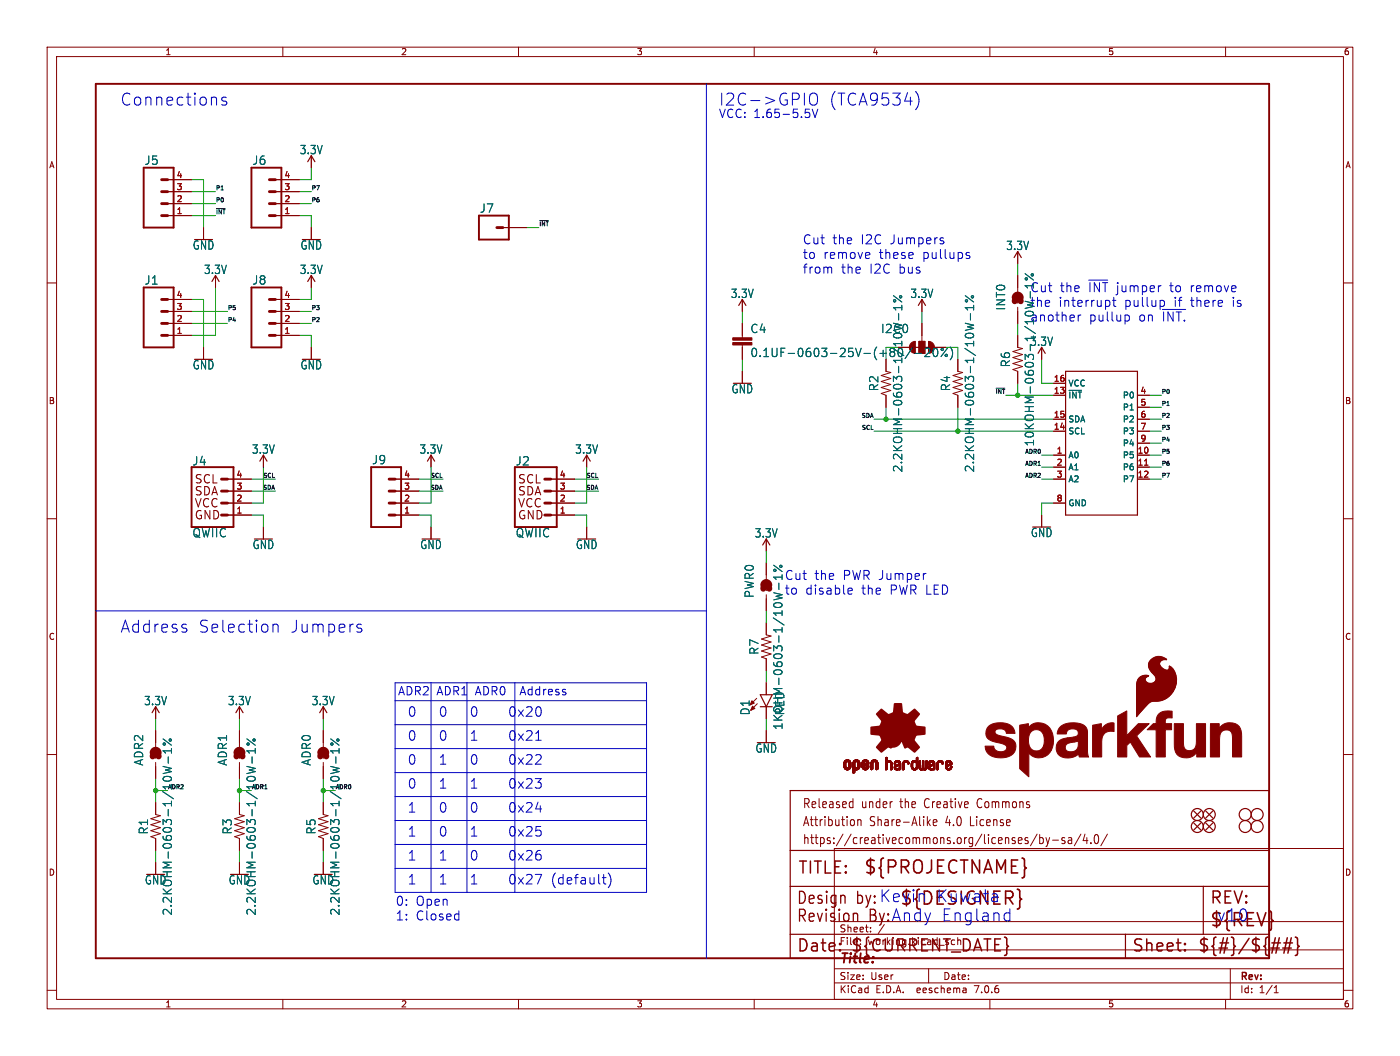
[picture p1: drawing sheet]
<svg xmlns="http://www.w3.org/2000/svg" width="297mm" height="224mm" viewBox="0 0 297 224" stroke-linecap="round" stroke-linejoin="round" font-family="sans-serif">
<defs><g id="words">
<g font-size="3.8" fill="#840000">
<text x="183.1" y="185.7">${PROJECTNAME}</text>
<text x="256.5" y="196.9">${REV}</text>
</g>
<text font-size="3.8" fill="#0000c2" x="190.8" y="192.3">${DESIGNER}</text>
<g font-size="3.5" fill="#0000c2">
<text x="25.4" y="22.6">Connections</text>
<text x="152.4" y="22.6">I2C-&gt;GPIO</text>
<text x="175.7" y="22.6">(TCA9534)</text>
<text x="25.4" y="134.4">Address</text>
<text x="41.9" y="134.4">Selection</text>
<text x="61.3" y="134.4">Jumpers</text>
<text x="198.5" y="191.5">Kuwata</text>
<text x="181.6" y="192.1">by: Kevin</text>
<text x="184.3" y="195.9">By:Andy</text>
<text x="199.6" y="195.6">England</text>
<text x="258.1" y="195.6">v10</text>
</g>
<g font-size="3.5" fill="#840000">
<text x="169.2" y="185.7">TITLE:</text>
<text x="168.9" y="195.9">Revision</text>
<text x="168.9" y="192.1">Design</text>
<text x="256.5" y="192.1">REV:</text>
<text x="168.9" y="202.2">Date:</text>
<text x="180.3" y="202.2">${CURRENT_DATE}</text>
<text x="240" y="202.2">Sheet:</text>
<text x="254" y="202.2">${#}/${##}</text>
</g>
<g font-size="2.8" fill="#0000c2">
<text x="86.4" y="152.2">0</text>
<text x="93.1" y="152.2">0</text>
<text x="99.8" y="152.2">0</text>
<text x="108.2" y="152.2">0x20</text>
<text x="86.4" y="157.2">0</text>
<text x="93.1" y="157.2">0</text>
<text x="99.8" y="157.2">1</text>
<text x="108.2" y="157.2">0x21</text>
<text x="86.4" y="162.3">0</text>
<text x="86.4" y="167.4">0</text>
<text x="93.1" y="162.3">1</text>
<text x="93.1" y="167.4">1</text>
<text x="99.8" y="162.3">0</text>
<text x="99.8" y="167.4">1</text>
<text x="108.2" y="162.3">0x22</text>
<text x="108.2" y="167.4">0x23</text>
<text x="86.4" y="172.5">1</text>
<text x="93.1" y="172.5">0</text>
<text x="99.8" y="172.5">0</text>
<text x="108.2" y="172.5">0x24</text>
<text x="86.4" y="177.6">1</text>
<text x="93.1" y="177.6">0</text>
<text x="99.8" y="177.6">1</text>
<text x="108.2" y="177.6">0x25</text>
<text x="86.4" y="182.6">1</text>
<text x="93.1" y="182.6">1</text>
<text x="99.8" y="182.6">0</text>
<text x="108.2" y="182.6">0x26</text>
<text x="86.4" y="187.7">1</text>
<text x="93.1" y="187.7">1</text>
<text x="99.8" y="187.7">1</text>
<text x="108.2" y="187.7">0x27</text>
<text x="117.2" y="187.7">(default)</text>
</g>
<text font-size="2.8" fill="#840000" x="178" y="204.8">Title:</text>
<g font-size="2.7" fill="#0000c2">
<text x="170.2" y="52">Cut</text>
<text x="176.5" y="52">the</text>
<text x="182.5" y="52">I2C</text>
<text x="188.8" y="52">Jumpers</text>
<text x="170.2" y="55.1">to</text>
<text x="170.2" y="58.2">from</text>
<text x="174.6" y="55.1">remove</text>
<text x="178.3" y="58.2">the</text>
<text x="184.4" y="58.2">I2C</text>
<text x="186.4" y="55.1">these</text>
<text x="190.6" y="58.2">bus</text>
<text x="195.7" y="55.1">pullups</text>
<text x="224.5" y="65.2">interrupt</text>
<text x="224.8" y="62.1">the</text>
<text x="230.8" y="62.1">~{INT}</text>
<text x="236.8" y="62.1">jumper</text>
<text x="238.4" y="65.2">pullup</text>
<text x="248.1" y="62.1">to</text>
<text x="249" y="65.2">if</text>
<text x="252.5" y="62.1">remove</text>
<text x="252.6" y="65.2">there</text>
<text x="261.4" y="65.2">is</text>
<text x="230.9" y="68.3">pullup</text>
<text x="241.5" y="68.3">on</text>
<text x="246.5" y="68.3">~{INT.}</text>
<text x="172.7" y="123.1">the</text>
<text x="178.7" y="123.1">PWR Jumper</text>
<text x="166.4" y="126.2">to</text>
<text x="170.8" y="126.2">disable</text>
<text x="182.7" y="126.2">the</text>
<text x="188.7" y="126.2">PWR LED</text>
<text x="83.8" y="192.2">0:</text>
<text x="83.8" y="195.3">1:</text>
<text x="88.1" y="192.2">Open</text>
<text x="88.1" y="195.3">Closed</text>
</g>
<g font-size="2.7" fill="#006464">
<text x="218.4" y="62.1">Cut</text>
<text x="218.4" y="65.2">the</text>
<text x="218.4" y="68.3">another</text>
<text x="166.4" y="123.1">Cut</text>
</g>
<g font-size="2.7" fill="#840000">
<text x="170.2" y="171.7">Released</text>
<text x="182.7" y="171.7">under</text>
<text x="191.1" y="171.7">the</text>
<text x="196.5" y="171.7">Creative</text>
<text x="208" y="171.7">Commons</text>
<text x="170.2" y="175.5">Attribution</text>
<text x="170.2" y="179.3">https://creativecommons.org/licenses/by-sa/4.0/</text>
<text x="184.5" y="175.5">Share-Alike</text>
<text x="200.8" y="175.5">4.0</text>
<text x="206.2" y="175.5">License</text>
</g>
<g font-size="2.5" fill="#0000c2">
<text x="152.4" y="25.2">VCC: 1.65-5.5V</text>
<text x="84.3" y="147.6">ADR2</text>
<text x="92.6" y="147.6">ADR1</text>
<text x="100.8" y="147.6">ADR0</text>
<text x="110.5" y="147.6">Address</text>
</g>
<g font-size="2.5" fill="#006464">
<text x="30.6" y="35.2">J5</text>
<text x="53.4" y="35.2">J6</text>
<text x="63.5" y="32.9">3.3V</text>
<text x="101.7" y="45.3">J7</text>
<text x="40.8" y="53.1">GND</text>
<text x="63.7" y="53.1">GND</text>
<text x="213.4" y="53.2">3.3V</text>
<text x="43.2" y="58.3">3.3V</text>
<text x="63.5" y="58.3">3.3V</text>
<text x="30.6" y="60.6">J1</text>
<text x="53.4" y="60.6">J8</text>
<text x="155" y="63.4">3.3V</text>
<text x="193.1" y="63.4">3.3V</text>
<text x="213.5" y="65.9" transform="rotate(-90 213.5 65.9)">INT0</text>
<text x="159.1" y="70.8">C4</text>
<text x="186.8" y="70.8">I2C0</text>
<text x="159.1" y="75.9">0.1UF-0603-25V-(+80/-20%)</text>
<text x="214.5" y="78" transform="rotate(-90 214.5 78)">R6</text>
<text x="218.5" y="73.6">3.3V</text>
<text x="40.8" y="78.5">GND</text>
<text x="63.7" y="78.5">GND</text>
<text x="155.1" y="83.6">GND</text>
<text x="186.5" y="83.1" transform="rotate(-90 186.5 83.1)">R2</text>
<text x="201.8" y="83.1" transform="rotate(-90 201.8 83.1)">R4</text>
<text x="219.6" y="94.8" transform="rotate(-90 219.6 94.8)">10KOHM-0603-1/10W-1%</text>
<text x="40.7" y="98.9">J4</text>
<text x="53.4" y="96.4">3.3V</text>
<text x="78.8" y="98.7">J9</text>
<text x="88.9" y="96.4">3.3V</text>
<text x="109.3" y="98.9">J2</text>
<text x="121.9" y="96.4">3.3V</text>
<text x="191.6" y="100.3" transform="rotate(-90 191.6 100.3)">2.2KOHM-0603-1/10W-1%</text>
<text x="206.9" y="100.3" transform="rotate(-90 206.9 100.3)">2.2KOHM-0603-1/10W-1%</text>
<text x="40.7" y="114.1">QWIIC</text>
<text x="53.5" y="116.6">GND</text>
<text x="89.1" y="116.6">GND</text>
<text x="109.3" y="114.1">QWIIC</text>
<text x="122.1" y="116.6">GND</text>
<text x="160" y="114.2">3.3V</text>
<text x="218.6" y="114.1">GND</text>
<text x="160.1" y="126.9" transform="rotate(-90 160.1 126.9)">PWR0</text>
<text x="161.1" y="138.9" transform="rotate(-90 161.1 138.9)">R7</text>
<text x="30.5" y="149.8">3.3V</text>
<text x="48.3" y="149.8">3.3V</text>
<text x="66.1" y="149.8">3.3V</text>
<text x="159.2" y="151.8" transform="rotate(-90 159.2 151.8)">D1</text>
<text x="166.2" y="154.9" transform="rotate(-90 166.2 154.9)">1KOHM-0603-1/10W-1%</text>
<text x="166.6" y="151.8" transform="rotate(-90 166.6 151.8)">RED</text>
<text x="160.2" y="159.8">GND</text>
<text x="30.6" y="162.5" transform="rotate(-90 30.6 162.5)">ADR2</text>
<text x="48.4" y="162.5" transform="rotate(-90 48.4 162.5)">ADR1</text>
<text x="66.1" y="162.5" transform="rotate(-90 66.1 162.5)">ADR0</text>
<text x="31.6" y="177" transform="rotate(-90 31.6 177)">R1</text>
<text x="49.4" y="177" transform="rotate(-90 49.4 177)">R3</text>
<text x="67.2" y="177" transform="rotate(-90 67.2 177)">R5</text>
<text x="30.6" y="187.8">GND</text>
<text x="48.4" y="187.8">GND</text>
<text x="66.2" y="187.8">GND</text>
<text x="36.7" y="194.2" transform="rotate(-90 36.7 194.2)">2.2KOHM-0603-1/10W-1%</text>
<text x="54.5" y="194.2" transform="rotate(-90 54.5 194.2)">2.2KOHM-0603-1/10W-1%</text>
<text x="72.2" y="194.2" transform="rotate(-90 72.2 194.2)">2.2KOHM-0603-1/10W-1%</text>
</g>
<g font-size="2.5" fill="#840000">
<text x="41.1" y="102.8">SCL</text>
<text x="41.1" y="105.4">SDA</text>
<text x="41.1" y="107.9">VCC</text>
<text x="109.7" y="102.8">SCL</text>
<text x="109.7" y="105.4">SDA</text>
<text x="109.7" y="107.9">VCC</text>
<text x="41.1" y="110.4">GND</text>
<text x="109.7" y="110.4">GND</text>
</g>
<g font-size="2.1" fill="#840000">
<text x="178" y="197.9">Sheet:</text>
<text x="186.2" y="197.9">/</text>
<text x="178" y="200.6">File:</text>
<text x="184.1" y="200.6">working.kicad_sch</text>
<text x="178" y="208">Size:</text>
<text x="184.7" y="208">User</text>
<text x="200" y="208">Date:</text>
<text x="263" y="208.2">Rev:</text>
<text x="178" y="210.8">KiCad</text>
<text x="185.7" y="210.8">E.D.A.</text>
<text x="194.6" y="210.8">eeschema</text>
<text x="207" y="210.8">7.0.6</text>
<text x="263" y="210.8">Id:</text>
<text x="267.1" y="210.8">1/1</text>
</g>
<g font-size="1.8" fill="#840000">
<text x="35" y="11.9">1</text>
<text x="85" y="11.9">2</text>
<text x="135" y="11.9">3</text>
<text x="185" y="11.9">4</text>
<text x="235" y="11.9">5</text>
<text x="285" y="11.9">6</text>
<text x="10.3" y="35.9">A</text>
<text x="285.3" y="35.9">A</text>
<text x="10.3" y="85.9">B</text>
<text x="285.3" y="85.9">B</text>
<text x="10.3" y="135.9">C</text>
<text x="285.3" y="135.9">C</text>
<text x="10.3" y="185.9">D</text>
<text x="285.3" y="185.9">D</text>
<text x="35" y="213.8">1</text>
<text x="85" y="213.8">2</text>
<text x="135" y="213.8">3</text>
<text x="185" y="213.8">4</text>
<text x="235" y="213.8">5</text>
<text x="285" y="213.8">6</text>
</g>
<g font-size="1.8" fill="#a90000">
<text x="37.4" y="40.4">3</text>
<text x="37.4" y="37.8">4</text>
<text x="60.3" y="40.4">3</text>
<text x="60.3" y="37.8">4</text>
<text x="37.4" y="45.5">1</text>
<text x="37.4" y="42.9">2</text>
<text x="60.3" y="45.5">1</text>
<text x="60.3" y="42.9">2</text>
<text x="37.4" y="65.8">3</text>
<text x="37.4" y="63.2">4</text>
<text x="60.3" y="65.8">3</text>
<text x="60.3" y="63.2">4</text>
<text x="37.4" y="70.9">1</text>
<text x="37.4" y="68.3">2</text>
<text x="60.3" y="70.9">1</text>
<text x="60.3" y="68.3">2</text>
<text x="223.5" y="83.6">13</text>
<text x="223.5" y="81">16</text>
<text x="241.9" y="83.6">4</text>
<text x="223.5" y="88.6">15</text>
<text x="241.9" y="86.1">5</text>
<text x="241.9" y="88.6">6</text>
<text x="223.5" y="91.2">14</text>
<text x="241.9" y="91.2">7</text>
<text x="241.9" y="93.7">9</text>
<text x="50.1" y="101.3">4</text>
<text x="85.7" y="101.3">4</text>
<text x="118.7" y="101.3">4</text>
<text x="224.1" y="96.3">1</text>
<text x="224.1" y="98.8">2</text>
<text x="224.1" y="101.3">3</text>
<text x="241.3" y="96.3">10</text>
<text x="241.3" y="98.8">11</text>
<text x="241.3" y="101.3">12</text>
<text x="50.1" y="106.4">2</text>
<text x="50.1" y="103.9">3</text>
<text x="85.7" y="106.4">2</text>
<text x="85.7" y="103.9">3</text>
<text x="118.7" y="106.4">2</text>
<text x="118.7" y="103.9">3</text>
<text x="224.1" y="106.4">8</text>
<text x="50.1" y="109">1</text>
<text x="85.7" y="109">1</text>
<text x="118.7" y="109">1</text>
</g>
<g font-size="1.8" fill="#006464">
<text x="226.6" y="82.1">VCC</text>
<text x="226.6" y="84.7">~{INT}</text>
<text x="226.6" y="89.8">SDA</text>
<text x="238.1" y="84.7">P0</text>
<text x="238.1" y="87.2">P1</text>
<text x="238.1" y="89.8">P2</text>
<text x="226.6" y="92.3">SCL</text>
<text x="238.1" y="92.3">P3</text>
<text x="238.1" y="94.8">P4</text>
<text x="226.6" y="97.4">A0</text>
<text x="226.6" y="99.9">A1</text>
<text x="238.1" y="97.4">P5</text>
<text x="238.1" y="99.9">P6</text>
<text x="226.6" y="102.5">A2</text>
<text x="226.6" y="107.5">GND</text>
<text x="238.1" y="102.5">P7</text>
</g>
<g font-size="1.2" fill="#0f0f0f">
<text x="45.7" y="40.4">P1</text>
<text x="66" y="40.4">P7</text>
<text x="45.7" y="45.5">~{INT}</text>
<text x="45.7" y="42.9">P0</text>
<text x="66" y="42.9">P6</text>
<text x="114.3" y="48">~{INT}</text>
<text x="48.3" y="65.8">P5</text>
<text x="66" y="65.8">P3</text>
<text x="48.3" y="68.3">P4</text>
<text x="66" y="68.3">P2</text>
<text x="211" y="83.6">~{INT}</text>
<text x="246.4" y="83.6">P0</text>
<text x="182.6" y="88.7">SDA</text>
<text x="246.4" y="86.1">P1</text>
<text x="246.4" y="88.7">P2</text>
<text x="182.7" y="91.2">SCL</text>
<text x="246.4" y="93.7">P4</text>
<text x="246.4" y="91.2">P3</text>
<text x="55.7" y="101.4">SCL</text>
<text x="91.2" y="101.4">SCL</text>
<text x="124.3" y="101.4">SCL</text>
<text x="217.3" y="96.3">ADR0</text>
<text x="217.3" y="101.4">ADR2</text>
<text x="217.3" y="98.8">ADR1</text>
<text x="246.4" y="101.4">P7</text>
<text x="246.4" y="96.3">P5</text>
<text x="246.4" y="98.8">P6</text>
<text x="55.6" y="103.9">SDA</text>
<text x="91.2" y="103.9">SDA</text>
<text x="124.2" y="103.9">SDA</text>
</g>
<g font-size="1.2" fill="#006464">
<text x="35.6" y="167.4">ADR2</text>
<text x="53.3" y="167.4">ADR1</text>
<text x="71.1" y="167.4">ADR0</text>
</g>
</g></defs>
<g fill="none" stroke="#840000" stroke-width=".21">
<path d="M10 10h277v203.9h-277zM12 12h273v199.9h-273zM60 10v2M110 10v2M160 10v2M210 10v2M260 10v2M35.6 38.1h5M58.4 38.1h5.1M66 33v2.6M10 60h2M35.6 45.7h5"/>
<path d="M35.6 43.2h5M35.6 40.6h5M43.2 48.3v2.5M45.7 58.4v2.6M58.4 45.7h5.1M58.4 43.2h5.1M58.4 40.6h5.1M66 48.3v2.5M66 58.4v2.6M106.7 48.3h5.1M215.9 53.3v2.6M215.9 58.4v3.4"/>
<path d="M285 60h2M35.6 71.1h5M35.6 68.6h5M35.6 66h5M35.6 63.5h5M43.2 73.7v2.5M58.4 71.1h5.1M58.4 68.6h5.1M58.4 66h5.1M58.4 63.5h5.1M66 73.7v2.5M157.5 63.5v2.5"/>
<path d="M157.5 68.6v3M157.5 73.2v3M157.5 78.7v2.6M188 76.2v2.5l1 .3-2.1 .6 2.1 .7-2.1 .6 2.1 .6-2.1 .7 2.1 .6-2.1 .6 1.1 .4v2.6M190.5 73.7h2.5M194.9 72.4h1.3v2.5h-1.3zM195.6 63.5v2.5M195.6 68.6v3.8M198.1 73.7h2.6M203.2 76.2v2.5l1 .3-2 .6 2 .7-2 .6 2 .6-2 .7 2 .6-2 .6 1 .4v2.6M215.9 65.2v3.4M215.9 71.1v2.6l1 .2-2 .6 2 .7-2 .6 2 .7-2 .6 2 .6-2 .7 1 .3v2.6"/>
<path d="M221 73.7v2.5M55.9 96.5v2.6M91.4 96.5v2.6M124.5 96.5v2.6M223.5 96.5h2.6M223.5 99.1h2.6M223.5 83.8h2.6M223.5 91.4h2.6M223.5 88.9h2.6M223.5 81.3h2.6M241.3 96.5h2.5M241.3 99.1h2.5"/>
<path d="M241.3 83.8h2.5M241.3 91.4h2.5M241.3 88.9h2.5M241.3 86.4h2.5M241.3 94h2.5M10 110h2M48.3 109.2h5M48.3 106.7h5M48.3 104.1h5M48.3 101.6h5M55.9 111.8v2.5M83.8 109.2h5.1"/>
<path d="M83.8 106.7h5.1M83.8 104.1h5.1M83.8 101.6h5.1M91.4 111.8v2.5M116.8 109.2h5.1M116.8 106.7h5.1M116.8 104.1h5.1M116.8 101.6h5.1M124.5 111.8v2.5M162.6 114.3v2.5M162.6 119.4v3.4M221 109.2v2.6"/>
<path d="M223.5 106.7h2.6M223.5 101.6h2.6M241.3 101.6h2.5M285 110h2M162.6 126.1v3.4M162.6 132.1v2.5l1 .3-2.1 .6 2.1 .6-2.1 .7 2.1 .6-2.1 .6 2.1 .7-2.1 .6 1.1 .4v2.5M10 160h2M33 149.9v2.5M33 154.9v3.5M50.8 149.9v2.5M50.8 154.9v3.5M68.6 149.9v2.5"/>
<path d="M68.6 154.9v3.5M160.5 148.1l-1.4 1.4M160.7 149.2l-1.4 1.4M162.6 144.8v2.5M162.6 149.9v2.5M162.6 154.9v2.6M285 160h2M33 170.2v2.5l1 .3-2 .6 2 .6-2 .7 2 .6-2 .6 2 .7-2 .6 1 .4v2.5M33 161.7v3.4M50.8 170.2v2.5l1 .3-2 .6 2 .6-2 .7 2 .6-2 .6 2 .7-2 .6 1 .4v2.5M50.8 161.7v3.4M68.6 161.7v3.4"/>
<path d="M68.6 170.2v2.5l1 .3-2 .6 2 .6-2 .7 2 .6-2 .6 2 .7-2 .6 1 .4v2.5M177 179.9h108v32h-108zM180.5 170l.4 .1M180.9 169.3v2M180.9 171.2l-.4 .1M181.2 174v.9M182 173.8v1.3M182 174l.2-.2 .4 .1 .1 1.2M196.9 174.4l.5 .7M197.4 173.8l-.7 .7M198 174.4l.8-.1-.1-.4-.5-.1-.2 .3 .1 .9h.6M220 176.9l-1.4 2.5"/>
<path d="M220.6 177v1.9M220.6 177.7l.4-.1 .3 .4-.1 .8h-.6M221.9 177.6l.4 1.3M222.3 178.9l-.4 .6M222.7 177.6l-.4 1.3M223.3 178.2h1.2M225.9 177.7l-.4-.1-.2 .3v.3l.6 .1v.5h-.6M226.7 177.7h.6l.1 1.2M227.4 178.1l-.6 .1a.4 .4 0 0 0-.2 .3 .4 .4 0 0 0 .2 .4l.6-.1M229.3 176.9l-1.4 2.5M230.2 176.9l-.4 1.4h1M230.6 177.6v1.3"/>
<path d="M231.4 178.7v.2M232.4 177.1l.3-.1a1.34 1.34 0 0 1 0 1.9h-.2a1.44 1.44 0 0 1-.1-1.8zM234.9 176.9l-1.4 2.5M33 182.9v2.5M50.8 182.9v2.5M68.6 182.9v2.5M177 195.4h108M187.6 196l-1.3 2M10 210h2M60 211.9v2M110 211.9v2M160 211.9v2"/>
<path d="M177 208.4h108M177 205.4h108M177 201.4h108M197 205.4v3M204.9 209.6l.1 .9M205 210.4l-.2 .1M205 209.9h-.2M210 211.9v2M260 211.9v2M261 205.4v6.5M270.3 210.5h.9M270.3 209.4l.4-.4v1.5"/>
<path d="M285 210h2"/>
</g>
<g fill="none" stroke="#840000" stroke-width=".25">
<path d="M65.3 34.3l.7-1.3 .8 1.3M45 59.7l.7-1.3 .8 1.3M65.3 59.7l.7-1.3 .8 1.3M215.1 54.6l.8-1.3 .8 1.3M156.7 64.8l.8-1.3 .7 1.3M193.5 73.7h3.9M194.8 64.8l.8-1.3 .7 1.3M215.9 62.5v1.8M220.2 74.9l.8-1.2 .7 1.2M226.1 78.7h15.2v30.5h-15.2zM55.1 97.8l.8-1.3 .7 1.3M90.7 97.8l.7-1.3 .8 1.3"/>
<path d="M123.7 97.8l.8-1.3 .7 1.3M161.8 115.6l.8-1.3 .7 1.3M162.6 123.4v1.8M32.3 151.1l.7-1.2 .8 1.2M33 159v1.8M50 151.1l.8-1.2 .8 1.2M50.8 159v1.8M67.8 151.1l.8-1.2 .7 1.2M68.6 159v1.8M161.3 149.9h2.5M161.3 147.3h2.5l-1.2 2.6zM167.6 167.6h101.6v35.6h-101.6z"/>
<path d="M253.2 172l1.6 1.5M253.2 174.5l1.6 1.5M254.8 174.5l-1.6 1.5M254.8 172l-1.6 1.5M255.8 172l1.5 1.5M255.8 174.5l1.5 1.5M257.3 172l-1.5 1.5M257.3 174.5l-1.5 1.5M167.6 198.1h101.6M167.6 180.3h101.6M167.6 188h101.6M238.8 198.1v5.1"/>
<path d="M255.3 188v10.1"/>
<circle cx="254" cy="172.7" r="1.27"/>
<circle cx="254" cy="175.3" r="1.27"/>
<circle cx="256.5" cy="175.3" r="1.27"/>
<circle cx="256.5" cy="172.7" r="1.27"/>
<circle cx="264.2" cy="175.3" r="1.27"/>
<circle cx="264.2" cy="172.7" r="1.27"/>
<circle cx="266.7" cy="172.7" r="1.27"/>
<circle cx="266.7" cy="175.3" r="1.27"/>
</g>
<g fill="none" stroke="#006464" stroke-width=".21">
<path d="M217.5 58l1.8 1.4M217.9 59.3l.1-.2-.3-.2-.2 .2 .2 .3M189.5 62.7l1.8 1.4M190.6 66.5v1.4M191.3 64.7v1M191.3 65.2h-1.8l.5 .5M193.5 73.8l-1.5 2.2M194.1 74.9h1.4M196.2 74l.7-.2 .3 .2 .1 .3-1.1 1.3h1.1M198.1 74l.3-.2a.95 .95 0 0 1 .6 .9 .95 .95 0 0 1-.6 .9l-.3-.2-.2-.5zM201 73.8l-1.4 1.8M201.6 73.6a2.04 2.04 0 0 1 0 2.7"/>
<path d="M204.8 68.5l1.8 .5-1.3 .3 1.3 .3-1.8 .5M204.8 62.7l1.8 1.4M205.9 66.5v1.4M206.6 65.2h-1.8l.5 .5M206.6 64.7v1M217.5 63.9l1.8 .4M218.6 61.8v1.4M219.3 65l-1.8 .4M219.3 60.6h-1.8l.2 .1M164.1 119.8l1.8 1.4M164.1 125.7l1.8 .4-1.3 .3 1.3 .4M165.2 123.7v1.3"/>
<path d="M165.8 120.3l.1-.2-.2-.3-.3 .3 .3 .3M165.9 122.4h-1.8l.5 .5M34.6 156.7l1.8 1.3M36.4 158.7v1M36.4 159.2h-1.8l.5 .5M52.4 156.7l1.8 1.3M54.2 159.2h-1.8l.5 .5M54.2 158.7v1M70.2 156.7l1.7 1.3M71.9 159.2h-1.7l.5 .5M71.9 158.7v1M34.6 162.5l1.8 .4-1.3 .4 1.3 .3-1.8 .4"/>
<path d="M35.7 160.5v1.3M52.4 162.5l1.8 .4-1.3 .4 1.3 .3-1.8 .4M53.5 160.5v1.3M70.2 162.5l1.7 .4-1.2 .4 1.2 .3-1.7 .4M71.3 160.5v1.3"/>
<circle cx="219" cy="58.3" r=".25"/>
<circle cx="189.8" cy="63.8" r=".25"/>
<circle cx="191.1" cy="62.9" r=".25"/>
<circle cx="199.9" cy="74.1" r=".25"/>
<circle cx="200.7" cy="75.4" r=".25"/>
<circle cx="205" cy="63.8" r=".25"/>
<circle cx="206.3" cy="62.9" r=".25"/>
<circle cx="164.4" cy="120.9" r=".25"/>
<circle cx="34.9" cy="157.8" r=".25"/>
<circle cx="36.1" cy="156.9" r=".25"/>
<circle cx="52.6" cy="157.8" r=".25"/>
<circle cx="53.9" cy="156.9" r=".25"/>
<circle cx="70.4" cy="157.8" r=".25"/>
<circle cx="71.7" cy="156.9" r=".25"/>
</g>
<path d="M20.3 17.8h248.9v185.4h-248.9zM30.5 35.6h6.3v12.7h-6.3zM53.3 35.6h6.4v12.7h-6.4zM101.6 45.7h6.3v5.1h-6.3zM30.5 61h6.3v12.7h-6.3zM53.3 61h6.4v12.7h-6.4zM40.6 99.1h8.9v12.7h-8.9zM78.7 99.1h6.4v12.7h-6.4zM109.2 99.1h8.9v12.7h-8.9z" fill="none" stroke="#840000" stroke-width=".41"/>
<g fill="none" stroke="#840000" stroke-width=".61">
<path d="M34.3 38.1h1.3M57.1 38.1h1.3M34.3 45.7h1.3M34.3 43.2h1.3M34.3 40.6h1.3M57.1 45.7h1.3M57.1 43.2h1.3M57.1 40.6h1.3M105.4 48.3h1.3M34.3 71.1h1.3M34.3 68.6h1.3M34.3 66h1.3"/>
<path d="M34.3 63.5h1.3M57.1 71.1h1.3M57.1 68.6h1.3M57.1 66h1.3M57.1 63.5h1.3M47 109.2h1.3M47 106.7h1.3M47 104.1h1.3M47 101.6h1.3M82.5 109.2h1.3M82.5 106.7h1.3M82.5 104.1h1.3"/>
<path d="M82.5 101.6h1.3M115.6 109.2h1.2M115.6 106.7h1.2M115.6 104.1h1.2M115.6 101.6h1.2"/>
</g>
<path d="M215.3 63.9l.2-.5 .4-.2 .5 .2 .1 .5M215.3 63.1l.2-.4 .4-.2 .4 .2 .2 .4M161.9 124.8l.2-.4 .5-.2 .4 .2 .2 .4M161.9 124.1l.2-.5 .5-.2 .4 .2 .2 .5M32.4 159.6l.2-.4 .4-.2 .5 .2 .2 .4M50.2 159.6l.2-.4 .4-.2 .4 .2 .2 .4M67.9 159.6l.2-.4 .5-.2 .4 .2 .2 .4M32.4 160.4l.2-.4 .4-.2 .5 .2 .2 .4M50.2 160.4l.2-.4 .4-.2 .5 .2 .1 .4M67.9 160.4l.2-.4 .5-.2 .4 .2 .2 .4" fill="none" stroke="#840000" stroke-width="1.3"/>
<g fill="#840000" stroke="#840000" stroke-width=".21">
<path d="M197 72.4a1.27 1.27 0 0 1 1.2 1.3 1.27 1.27 0 0 1-1.2 1.2z"/>
<path d="M194.9 72.4h1.3v2.5h-1.3z"/>
<path d="M193.3 72.8l.9-.4v1.3h-1.3z"/>
<path d="M192.9 73.7h1.3v1.2a1.27 1.27 0 0 1-1.3-1.2z"/>
<path d="M179 162.6h.4z"/>
<path d="M179 162.5l.4 .1z"/>
<path d="M179 162.5h.4z"/>
<path d="M179 162.4l.4 .1z"/>
<path d="M179 162.4h.4z"/>
<path d="M179 162.3l.4 .1z"/>
<path d="M179 162.3h.4z"/>
<path d="M179 162.2l.4 .1z"/>
<path d="M179 162.2h.4z"/>
<path d="M179 162.1l.4 .1z"/>
<path d="M179 162.1h.4z"/>
<path d="M179 162l.4 .1z"/>
<path d="M179 162h.4z"/>
<path d="M179 161.9l.4 .1z"/>
<path d="M179 161.9h.4z"/>
<path d="M179 161.8l.4 .1z"/>
<path d="M179 161.8h.4z"/>
<path d="M179.1 162.6h.4z"/>
<path d="M179.1 162.6h.3z"/>
<path d="M179.1 161.8h.3z"/>
<path d="M179.1 161.7l.3 .1z"/>
<path d="M179.1 161.7h.4z"/>
<path d="M179.1 162.7h.4z"/>
<path d="M179.1 162.6l.4 .1z"/>
<path d="M179.1 161.6l.4 .1z"/>
<path d="M179.1 162.8h.5z"/>
<path d="M179.1 162.8h.4z"/>
<path d="M179.1 162.7l.4 .1z"/>
<path d="M179.1 161.6h.4z"/>
<path d="M179.1 161.6h.5z"/>
<path d="M179.1 161.5l.5 .1z"/>
<path d="M179.1 162.8l.6 .1z"/>
<path d="M179.1 161.5h.5z"/>
<path d="M179.1 161.5h.6z"/>
<path d="M179.1 162.9h1.3z"/>
<path d="M179.1 162.9h.6z"/>
<path d="M179.1 161.5h1.3z"/>
<path d="M179.2 162.9h1.2z"/>
<path d="M179.2 161.5h1.2z"/>
<path d="M179.2 161.4l1.2 .1z"/>
<path d="M179.2 162.9l1.2 .1z"/>
<path d="M179.2 161.4h1.2z"/>
<path d="M179.2 163h1.2z"/>
<path d="M179.2 161.4h1.1z"/>
<path d="M179.2 163h1.1z"/>
<path d="M179.2 161.3l1.1 .1z"/>
<path d="M179.3 163l1 .1z"/>
<path d="M179.3 161.3h1z"/>
<path d="M179.3 163.1h1z"/>
<path d="M179.3 163.1h.9z"/>
<path d="M179.3 161.3h.9z"/>
<path d="M179.4 161.2l.8 .1z"/>
<path d="M179.4 163.1h.8z"/>
<path d="M179.4 161.2h.8z"/>
<path d="M179.4 163.1l.8 .1z"/>
<path d="M179.4 163.2h.7z"/>
<path d="M179.4 161.2h.7z"/>
<path d="M179.5 163.2h.6z"/>
<path d="M179.5 161.2h.6z"/>
<path d="M179.5 163.2h.5z"/>
<path d="M179.5 161.2h.5z"/>
<path d="M179.6 163.2h.4z"/>
<path d="M179.6 161.1l.4 .1z"/>
<path d="M179.6 163.2h.3z"/>
<path d="M179.6 161.1h.3z"/>
<path d="M179.6 163.2l.3 .1z"/>
<path d="M179.7 163.3h.2z"/>
<path d="M179.7 161.1h.2z"/>
<path d="M179.8 161.5h.6z"/>
<path d="M179.9 162.9h.5z"/>
<path d="M179.9 161.5h.5z"/>
<path d="M179.9 162.8l.5 .1z"/>
<path d="M179.9 162.8h.5z"/>
<path d="M179.9 161.5l.5 .1z"/>
<path d="M179.9 161.6h.5z"/>
<path d="M180 162.8h.5z"/>
<path d="M180 161.6h.4z"/>
<path d="M180 161.6h.5z"/>
<path d="M180 162.7l.5 .1z"/>
<path d="M180 162.7h.5z"/>
<path d="M180 161.6l.5 .1z"/>
<path d="M180 161.7h.5z"/>
<path d="M180.1 162.7h.4z"/>
<path d="M180.1 161.7h.4z"/>
<path d="M180.1 162.6l.4 .1z"/>
<path d="M180.1 162.6h.4z"/>
<path d="M180.1 161.8h.4z"/>
<path d="M180.1 161.7l.4 .1z"/>
<path d="M180.1 162.5l.4 .1z"/>
<path d="M180.1 162.5h.4z"/>
<path d="M180.1 162.4l.4 .1z"/>
<path d="M180.1 162.4h.4z"/>
<path d="M180.1 162.3l.4 .1z"/>
<path d="M180.1 162.3h.4z"/>
<path d="M180.1 162.2l.4 .1z"/>
<path d="M180.1 162.2h.4z"/>
<path d="M180.1 162.1l.4 .1z"/>
<path d="M180.1 162.1h.4z"/>
<path d="M180.1 162l.4 .1z"/>
<path d="M180.1 162h.4z"/>
<path d="M180.1 161.9l.4 .1z"/>
<path d="M180.1 161.9h.4z"/>
<path d="M180.1 161.8l.4 .1z"/>
<path d="M181 163.9h.2z"/>
<path d="M181 163.9h.3z"/>
<path d="M181 163.8l.3 .1z"/>
<path d="M181 163.8h.3z"/>
<path d="M181 163.7l.3 .1z"/>
<path d="M181 163.7h.3z"/>
<path d="M181 163.6l.3 .1z"/>
<path d="M181 163.6h.3z"/>
<path d="M181 163.5l.3 .1z"/>
<path d="M181 163.5h.3z"/>
<path d="M181 163.4l.3 .1z"/>
<path d="M181 163.4h.3z"/>
<path d="M181 163.3l.3 .1z"/>
<path d="M181 163.3h.3z"/>
<path d="M181 163.2l.3 .1z"/>
<path d="M181 163.2h.3z"/>
<path d="M181 163.2h.4z"/>
<path d="M181 163.2h1z"/>
<path d="M181 163.2h1.1z"/>
<path d="M181 163.1l1.1 .1z"/>
<path d="M181 163.1h1.1z"/>
<path d="M181 163.1h1.2z"/>
<path d="M181 163l1.2 .1z"/>
<path d="M181 163h1.2z"/>
<path d="M181 163h1.3z"/>
<path d="M181 162.9l1.3 .1z"/>
<path d="M181 162.9h1.3z"/>
<path d="M181 162.9h.6z"/>
<path d="M181 162.8l.6 .1z"/>
<path d="M181 162.8h.6z"/>
<path d="M181 162.8h.5z"/>
<path d="M181 162.8h.4z"/>
<path d="M181 162.7l.4 .1z"/>
<path d="M181 162.7h.4z"/>
<path d="M181 162.6l.4 .1z"/>
<path d="M181 162.6h.3z"/>
<path d="M181 162.5l.3 .1z"/>
<path d="M181 162.5h.3z"/>
<path d="M181 162.4l.3 .1z"/>
<path d="M181 162.4h.3z"/>
<path d="M181 162.3l.3 .1z"/>
<path d="M181 162.3h.3z"/>
<path d="M181 162.2l.3 .1z"/>
<path d="M181 162.2h.3z"/>
<path d="M181 162.1l.3 .1z"/>
<path d="M181 162.1h.3z"/>
<path d="M181 162l.3 .1z"/>
<path d="M181 162h.3z"/>
<path d="M181 161.9l.3 .1z"/>
<path d="M181 161.9h.3z"/>
<path d="M181 161.8l.3 .1z"/>
<path d="M181 161.8h.3z"/>
<path d="M181 161.7l.3 .1z"/>
<path d="M181 161.7h.4z"/>
<path d="M181 163.9h.1z"/>
<path d="M181 161.6l.4 .1z"/>
<path d="M181 161.6h.4z"/>
<path d="M181 161.6h.5z"/>
<path d="M181 161.5l.5 .1z"/>
<path d="M181 161.5h.6z"/>
<path d="M181 161.5h1.3z"/>
<path d="M181.1 161.5h1.2z"/>
<path d="M181.1 161.4l1.2 .1z"/>
<path d="M181.1 161.4h1.2z"/>
<path d="M181.1 161.4h1.1z"/>
<path d="M181.1 161.3l1.1 .1z"/>
<path d="M181.2 161.3h1z"/>
<path d="M181.2 161.3h.9z"/>
<path d="M181.3 161.3h.8z"/>
<path d="M181.3 161.2l.8 .1z"/>
<path d="M181.3 161.2h.8z"/>
<path d="M181.3 161.2h.7z"/>
<path d="M181.4 161.2h.6z"/>
<path d="M181.4 163.2h.5z"/>
<path d="M181.4 161.2h.5z"/>
<path d="M181.5 163.2h.4z"/>
<path d="M181.5 161.2h.4z"/>
<path d="M181.5 161.1l.4 .1z"/>
<path d="M181.5 161.1h.3z"/>
<path d="M181.6 163.2l.2 .1z"/>
<path d="M181.6 161.1h.2z"/>
<path d="M181.6 163.3h.2z"/>
<path d="M181.7 161.5h.6z"/>
<path d="M181.8 162.9h.5z"/>
<path d="M181.8 162.8l.6 .1z"/>
<path d="M181.8 161.5h.6z"/>
<path d="M181.8 162.8h.6z"/>
<path d="M181.8 161.5l.6 .1z"/>
<path d="M181.8 161.6h.6z"/>
<path d="M181.9 162.8h.5z"/>
<path d="M181.9 161.6h.5z"/>
<path d="M181.9 162.7l.5 .1z"/>
<path d="M181.9 162.7h.5z"/>
<path d="M181.9 161.6l.5 .1z"/>
<path d="M182 162.7h.4z"/>
<path d="M182 161.7h.4z"/>
<path d="M182 162.6l.4 .1z"/>
<path d="M182 162.6h.4z"/>
<path d="M182 161.7l.4 .1z"/>
<path d="M182 161.8h.4z"/>
<path d="M182 162.5l.4 .1z"/>
<path d="M182 162.5h.4z"/>
<path d="M182 162.4l.4 .1z"/>
<path d="M182 162.4h.4z"/>
<path d="M182 162.3l.4 .1z"/>
<path d="M182 162.3h.4z"/>
<path d="M182 162.2l.4 .1z"/>
<path d="M182 162.2h.4z"/>
<path d="M182 162.1l.4 .1z"/>
<path d="M182 162.1h.4z"/>
<path d="M182 162l.4 .1z"/>
<path d="M182 162h.4z"/>
<path d="M182 161.9l.4 .1z"/>
<path d="M182 161.9h.4z"/>
<path d="M182 161.8l.4 .1z"/>
<path d="M182.9 162.7h.4z"/>
<path d="M182.9 162.6l.4 .1z"/>
<path d="M182.9 162.6h.4z"/>
<path d="M182.9 162.5l.4 .1z"/>
<path d="M182.9 162.5h.4z"/>
<path d="M182.9 162.5h.5z"/>
<path d="M182.9 162.4l.6 .1z"/>
<path d="M182.9 162.4h.6z"/>
<path d="M182.9 162.4h.7z"/>
<path d="M182.9 162.3l.8 .1z"/>
<path d="M182.9 162.3h.8z"/>
<path d="M182.9 162.3h.9z"/>
<path d="M182.9 162.3h1z"/>
<path d="M182.9 162.2l1 .1z"/>
<path d="M182.9 162.2h1z"/>
<path d="M182.9 162.2h1.1z"/>
<path d="M182.9 162.2h1.2z"/>
<path d="M182.9 162.1l1.2 .1z"/>
<path d="M182.9 162.1h1.2z"/>
<path d="M182.9 162.1h1.3z"/>
<path d="M182.9 162.1h1.4z"/>
<path d="M182.9 162.1h.4z"/>
<path d="M182.9 162l.4 .1z"/>
<path d="M182.9 162h.3z"/>
<path d="M182.9 161.9l.3 .1z"/>
<path d="M182.9 161.9h.3z"/>
<path d="M182.9 161.8l.3 .1z"/>
<path d="M182.9 161.8h.4z"/>
<path d="M182.9 161.7l.4 .1z"/>
<path d="M182.9 161.7h.4z"/>
<path d="M182.9 162.8h.5z"/>
<path d="M182.9 162.7l.4 .1z"/>
<path d="M182.9 161.6l.4 .1z"/>
<path d="M182.9 161.6h.4z"/>
<path d="M182.9 161.6h.5z"/>
<path d="M182.9 162.8h.6z"/>
<path d="M182.9 162.8l.6 .1z"/>
<path d="M182.9 161.5l.6 .1z"/>
<path d="M182.9 161.5h.6z"/>
<path d="M182.9 162.9h1.3z"/>
<path d="M182.9 162.9h.6z"/>
<path d="M183 162.9h1.2z"/>
<path d="M183 161.5h1.2z"/>
<path d="M183 161.4l1.2 .1z"/>
<path d="M183 161.4h1.2z"/>
<path d="M183 162.9l1.2 .1z"/>
<path d="M183 163h1.2z"/>
<path d="M183 163h1.1z"/>
<path d="M183.1 163h1z"/>
<path d="M183.1 161.4h1z"/>
<path d="M183.1 161.3l1 .1z"/>
<path d="M183.1 163l1 .1z"/>
<path d="M183.1 161.3h1z"/>
<path d="M183.1 163.1h1z"/>
<path d="M183.1 163.1h.9z"/>
<path d="M183.2 161.3h.9z"/>
<path d="M183.2 163.1h.8z"/>
<path d="M183.2 161.3h.8z"/>
<path d="M183.2 161.2l.8 .1z"/>
<path d="M183.2 163.1l.8 .1z"/>
<path d="M183.2 161.2h.8z"/>
<path d="M183.2 163.2h.8z"/>
<path d="M183.2 161.2h.7z"/>
<path d="M183.3 163.2h.6z"/>
<path d="M183.3 161.2h.6z"/>
<path d="M183.3 162.1h1z"/>
<path d="M183.4 162l.9 .1z"/>
<path d="M183.4 161.2h.4z"/>
<path d="M183.4 163.2h.4z"/>
<path d="M183.4 162h.9z"/>
<path d="M183.4 161.1l.4 .1z"/>
<path d="M183.4 163.2h.3z"/>
<path d="M183.5 163.2l.2 .1z"/>
<path d="M183.5 162h.8z"/>
<path d="M183.5 161.1h.2z"/>
<path d="M183.5 163.3h.2z"/>
<path d="M183.6 162h.7z"/>
<path d="M183.6 161.9l.7 .1z"/>
<path d="M183.7 161.9h.6z"/>
<path d="M183.7 161.5h.5z"/>
<path d="M183.7 162.9h.5z"/>
<path d="M183.7 161.5h.6z"/>
<path d="M183.7 162.8l.5 .1z"/>
<path d="M183.7 162.8h.5z"/>
<path d="M183.7 161.5l.6 .1z"/>
<path d="M183.7 161.6h.6z"/>
<path d="M183.8 162.8h.5z"/>
<path d="M183.8 161.9h.5z"/>
<path d="M183.8 161.6h.5z"/>
<path d="M183.8 161.6l.5 .1z"/>
<path d="M183.9 162.7l.4 .1z"/>
<path d="M183.9 161.7h.4z"/>
<path d="M183.9 162.7h.4z"/>
<path d="M183.9 161.8l.4 .1z"/>
<path d="M183.9 161.8h.4z"/>
<path d="M183.9 161.7l.4 .1z"/>
<path d="M183.9 162.6l.4 .1z"/>
<path d="M183.9 162.6h.4z"/>
<path d="M184 162.6h.3z"/>
<path d="M184 162.5l.3 .1z"/>
<path d="M184 162.5h.3z"/>
<path d="M184 162.4l.3 .1z"/>
<path d="M184 162.4h.3z"/>
<path d="M184.1 162.4h.2z"/>
<path d="M184.8 163.2h.2z"/>
<path d="M184.8 163.2h.3z"/>
<path d="M184.8 163.1l.3 .1z"/>
<path d="M184.8 163.1h.3z"/>
<path d="M184.8 163.1h.4z"/>
<path d="M184.8 163l.4 .1z"/>
<path d="M184.8 163h.4z"/>
<path d="M184.8 162.9l.4 .1z"/>
<path d="M184.8 162.9h.4z"/>
<path d="M184.8 162.8l.4 .1z"/>
<path d="M184.8 162.8h.4z"/>
<path d="M184.8 162.7l.4 .1z"/>
<path d="M184.8 162.7h.4z"/>
<path d="M184.8 162.6l.4 .1z"/>
<path d="M184.8 162.6h.4z"/>
<path d="M184.8 162.5l.4 .1z"/>
<path d="M184.8 162.5h.4z"/>
<path d="M184.8 162.4l.4 .1z"/>
<path d="M184.8 162.4h.4z"/>
<path d="M184.8 162.3l.4 .1z"/>
<path d="M184.8 162.3h.4z"/>
<path d="M184.8 162.2l.4 .1z"/>
<path d="M184.8 162.2h.4z"/>
<path d="M184.8 162.1l.4 .1z"/>
<path d="M184.8 162.1h.4z"/>
<path d="M184.8 162l.4 .1z"/>
<path d="M184.8 162h.4z"/>
<path d="M184.8 161.9l.4 .1z"/>
<path d="M184.8 161.9h.4z"/>
<path d="M184.8 161.8l.4 .1z"/>
<path d="M184.8 161.8h.4z"/>
<path d="M184.8 161.7l.4 .1z"/>
<path d="M184.8 161.7h.4z"/>
<path d="M184.8 163.2h.1z"/>
<path d="M184.8 161.6l.4 .1z"/>
<path d="M184.8 161.6h.4z"/>
<path d="M184.8 161.6h.5z"/>
<path d="M184.8 161.6h.6z"/>
<path d="M184.8 161.5l.6 .1z"/>
<path d="M184.8 161.5h.6z"/>
<path d="M184.9 161.5h.6z"/>
<path d="M184.9 161.5h1.3z"/>
<path d="M184.9 161.5h1.2z"/>
<path d="M184.9 161.4l1.2 .1z"/>
<path d="M184.9 161.4h1.2z"/>
<path d="M185 161.4h1.1z"/>
<path d="M185 161.3l1 .1z"/>
<path d="M185 161.3h1z"/>
<path d="M185.1 161.3h.8z"/>
<path d="M185.1 161.2l.8 .1z"/>
<path d="M185.1 161.2h.8z"/>
<path d="M185.2 161.2h.6z"/>
<path d="M185.3 161.2h.4z"/>
<path d="M185.3 161.1l.4 .1z"/>
<path d="M185.4 161.1h.3z"/>
<path d="M185.4 161.1h.2z"/>
<path d="M185.6 161.5h.6z"/>
<path d="M185.7 161.5l.5 .1z"/>
<path d="M185.7 161.6h.5z"/>
<path d="M185.8 161.6h.4z"/>
<path d="M185.8 161.6l.4 .1z"/>
<path d="M185.8 161.7h.4z"/>
<path d="M185.8 161.7l.4 .1z"/>
<path d="M185.8 163.2h.3z"/>
<path d="M185.8 163.1l.4 .1z"/>
<path d="M185.8 163.1h.4z"/>
<path d="M185.8 163.1h.5z"/>
<path d="M185.8 163l.5 .1z"/>
<path d="M185.8 163h.5z"/>
<path d="M185.8 162.9l.5 .1z"/>
<path d="M185.8 162.9h.5z"/>
<path d="M185.8 162.8l.5 .1z"/>
<path d="M185.8 162.8h.5z"/>
<path d="M185.8 162.7l.5 .1z"/>
<path d="M185.8 162.7h.5z"/>
<path d="M185.8 162.6l.5 .1z"/>
<path d="M185.8 162.6h.5z"/>
<path d="M185.8 162.5l.5 .1z"/>
<path d="M185.8 162.5h.5z"/>
<path d="M185.8 162.4l.5 .1z"/>
<path d="M185.8 162.4h.5z"/>
<path d="M185.8 162.3l.5 .1z"/>
<path d="M185.8 162.3h.5z"/>
<path d="M185.8 162.2l.5 .1z"/>
<path d="M185.8 162.2h.5z"/>
<path d="M185.8 162.1l.5 .1z"/>
<path d="M185.8 162.1h.5z"/>
<path d="M185.8 162l.5 .1z"/>
<path d="M185.8 162h.5z"/>
<path d="M185.8 161.9l.5 .1z"/>
<path d="M185.8 161.9h.5z"/>
<path d="M185.8 161.8l.5 .1z"/>
<path d="M185.8 161.8h.5z"/>
<path d="M185.8 161.8h.4z"/>
<path d="M185.9 163.2h.2z"/>
<path d="M185.9 163.2h.1z"/>
<path d="M187.9 163.2h.1z"/>
<path d="M187.9 163.2h.2z"/>
<path d="M187.9 160.8h.3z"/>
<path d="M187.9 163.2h.3z"/>
<path d="M187.9 163.1l.3 .1z"/>
<path d="M187.9 163.1h.3z"/>
<path d="M187.9 163l.3 .1z"/>
<path d="M187.9 163h.3z"/>
<path d="M187.9 162.9l.3 .1z"/>
<path d="M187.9 162.9h.3z"/>
<path d="M187.9 162.8l.3 .1z"/>
<path d="M187.9 162.8h.3z"/>
<path d="M187.9 162.7l.3 .1z"/>
<path d="M187.9 162.7h.3z"/>
<path d="M187.9 162.6l.3 .1z"/>
<path d="M187.9 162.6h.3z"/>
<path d="M187.9 162.5l.3 .1z"/>
<path d="M187.9 162.5h.3z"/>
<path d="M187.9 162.4l.3 .1z"/>
<path d="M187.9 162.4h.3z"/>
<path d="M187.9 162.3l.3 .1z"/>
<path d="M187.9 162.3h.3z"/>
<path d="M187.9 162.2l.3 .1z"/>
<path d="M187.9 162.2h.3z"/>
<path d="M187.9 162.1l.3 .1z"/>
<path d="M187.9 162.1h.3z"/>
<path d="M187.9 162l.3 .1z"/>
<path d="M187.9 162h.3z"/>
<path d="M187.9 161.9l.3 .1z"/>
<path d="M187.9 161.9h.3z"/>
<path d="M187.9 161.8l.3 .1z"/>
<path d="M187.9 161.8h.3z"/>
<path d="M187.9 161.7l.3 .1z"/>
<path d="M187.9 161.7h.3z"/>
<path d="M187.9 161.7h.4z"/>
<path d="M187.9 161.6l.4 .1z"/>
<path d="M187.9 161.6h.4z"/>
<path d="M187.9 161.6h.5z"/>
<path d="M187.9 161.6h.6z"/>
<path d="M187.9 161.5l.6 .1z"/>
<path d="M187.9 161.5h1.2z"/>
<path d="M187.9 161.4l1.2 .1z"/>
<path d="M187.9 161.4h1.1z"/>
<path d="M187.9 161.4h1z"/>
<path d="M187.9 161.3l1 .1z"/>
<path d="M187.9 161.3h1z"/>
<path d="M187.9 161.3h.3z"/>
<path d="M187.9 161.2l.3 .1z"/>
<path d="M187.9 161.2h.3z"/>
<path d="M187.9 161.1l.3 .1z"/>
<path d="M187.9 161.1h.3z"/>
<path d="M187.9 161l.3 .1z"/>
<path d="M187.9 161h.3z"/>
<path d="M187.9 160.9l.3 .1z"/>
<path d="M187.9 160.9h.3z"/>
<path d="M187.9 160.8l.3 .1z"/>
<path d="M187.9 160.7l.3 .1z"/>
<path d="M187.9 160.7h.3z"/>
<path d="M188 160.6l.2 .1z"/>
<path d="M188 160.6h.2z"/>
<path d="M188.3 161.3h.6z"/>
<path d="M188.3 161.3h.5z"/>
<path d="M188.4 161.3h.4z"/>
<path d="M188.6 161.5l.5 .1z"/>
<path d="M188.7 161.6h.4z"/>
<path d="M188.8 161.6h.4z"/>
<path d="M188.8 161.6l.4 .1z"/>
<path d="M188.8 161.7h.4z"/>
<path d="M188.9 161.7h.3z"/>
<path d="M188.9 161.7l.3 .1z"/>
<path d="M188.9 161.8h.3z"/>
<path d="M189 161.8h.2z"/>
<path d="M189 161.9h.2z"/>
<path d="M189 161.8l.2 .1z"/>
<path d="M189 163.2h.1z"/>
<path d="M189 163.2h.2z"/>
<path d="M189 163.1l.2 .1z"/>
<path d="M189 163.1h.2z"/>
<path d="M189 163l.2 .1z"/>
<path d="M189 163h.2z"/>
<path d="M189 162.9l.2 .1z"/>
<path d="M189 162.9h.2z"/>
<path d="M189 162.8l.2 .1z"/>
<path d="M189 162.8h.2z"/>
<path d="M189 162.7l.2 .1z"/>
<path d="M189 162.7h.2z"/>
<path d="M189 162.6l.2 .1z"/>
<path d="M189 162.6h.2z"/>
<path d="M189 162.5l.2 .1z"/>
<path d="M189 162.5h.2z"/>
<path d="M189 162.4l.2 .1z"/>
<path d="M189 162.4h.2z"/>
<path d="M189 162.3l.2 .1z"/>
<path d="M189 162.3h.2z"/>
<path d="M189 162.2l.2 .1z"/>
<path d="M189 162.2h.2z"/>
<path d="M189 162.1l.2 .1z"/>
<path d="M189 162.1h.2z"/>
<path d="M189 162l.2 .1z"/>
<path d="M189 162h.2z"/>
<path d="M189 161.9l.2 .1z"/>
<path d="M189.7 162.8h.3z"/>
<path d="M189.7 162.7l.3 .1z"/>
<path d="M189.7 162.7h.3z"/>
<path d="M189.7 162h.2z"/>
<path d="M189.7 162h.3z"/>
<path d="M189.7 161.9l.3 .1z"/>
<path d="M189.7 161.9h.3z"/>
<path d="M189.7 162.9h.4z"/>
<path d="M189.7 162.9h.3z"/>
<path d="M189.7 162.8l.3 .1z"/>
<path d="M189.7 162.6l.3 .1z"/>
<path d="M189.7 162.6h.3z"/>
<path d="M189.7 162.6h.4z"/>
<path d="M189.7 162h.1z"/>
<path d="M189.7 161.8l.3 .1z"/>
<path d="M189.7 161.8h.3z"/>
<path d="M189.7 162.5l.4 .1z"/>
<path d="M189.7 161.7l.3 .1z"/>
<path d="M189.7 163h.5z"/>
<path d="M189.7 162.9l.4 .1z"/>
<path d="M189.7 162.5h.5z"/>
<path d="M189.7 162.5h.6z"/>
<path d="M189.7 161.7h.4z"/>
<path d="M189.8 163h.8z"/>
<path d="M189.8 163h.4z"/>
<path d="M189.8 162.5h.5z"/>
<path d="M189.8 161.7h.3z"/>
<path d="M189.8 161.6l.3 .1z"/>
<path d="M189.8 161.6h.4z"/>
<path d="M189.8 162.4l.6 .1z"/>
<path d="M189.8 163l.8 .1z"/>
<path d="M189.8 162.4h.6z"/>
<path d="M189.8 163.1h.8z"/>
<path d="M189.8 162.4h.7z"/>
<path d="M189.8 161.6h.5z"/>
<path d="M189.8 161.5l.6 .1z"/>
<path d="M189.8 161.5h1.1z"/>
<path d="M189.9 163.1h.7z"/>
<path d="M189.9 162.4h.6z"/>
<path d="M189.9 161.5h1z"/>
<path d="M189.9 162.4h.7z"/>
<path d="M189.9 163.1l.7 .1z"/>
<path d="M189.9 163.2h.7z"/>
<path d="M189.9 162.3l.7 .1z"/>
<path d="M189.9 162.3h.7z"/>
<path d="M189.9 161.4l1 .1z"/>
<path d="M189.9 162.3h.8z"/>
<path d="M189.9 161.4h.9z"/>
<path d="M190 161.4h.8z"/>
<path d="M190 163.2h.6z"/>
<path d="M190 162.3h1.1z"/>
<path d="M190 161.3l.7 .1z"/>
<path d="M190.1 162.3h1z"/>
<path d="M190.1 163.2l.5 .1z"/>
<path d="M190.1 161.3h.6z"/>
<path d="M190.1 163.3h.5z"/>
<path d="M190.1 162.2l1 .1z"/>
<path d="M190.1 163.3h.4z"/>
<path d="M190.1 162.2h1z"/>
<path d="M190.1 161.3h.5z"/>
<path d="M190.2 162.2h.9z"/>
<path d="M190.2 161.3h.4z"/>
<path d="M190.3 162.2h.8z"/>
<path d="M190.3 163h.2z"/>
<path d="M190.3 162.1l.8 .1z"/>
<path d="M190.3 162.1h.8z"/>
<path d="M190.3 161.3h.2z"/>
<path d="M190.4 163h.1z"/>
<path d="M190.4 162.1h.7z"/>
<path d="M190.4 161.5l.6 .1z"/>
<path d="M190.5 161.6h.5z"/>
<path d="M190.5 162.1h.6z"/>
<path d="M190.5 162l.6 .1z"/>
<path d="M190.6 161.6h.4z"/>
<path d="M190.6 162h.5z"/>
<path d="M190.6 161.6l.4 .1z"/>
<path d="M190.6 161.7h.4z"/>
<path d="M190.7 161.7h.3z"/>
<path d="M190.7 162h.4z"/>
<path d="M190.7 162.3h.4z"/>
<path d="M190.7 161.8h.4z"/>
<path d="M190.7 161.7l.4 .1z"/>
<path d="M190.7 161.9l.4 .1z"/>
<path d="M190.8 162.4h.3z"/>
<path d="M190.8 162.3l.3 .1z"/>
<path d="M190.8 161.9h.3z"/>
<path d="M190.8 161.8l.3 .1z"/>
<path d="M190.8 161.8h.3z"/>
<path d="M190.8 163.2h.1z"/>
<path d="M190.8 163.2h.2z"/>
<path d="M190.8 163.2h.3z"/>
<path d="M190.8 163.1l.3 .1z"/>
<path d="M190.8 163.1h.3z"/>
<path d="M190.8 163l.3 .1z"/>
<path d="M190.8 163h.3z"/>
<path d="M190.8 162.9l.3 .1z"/>
<path d="M190.8 162.9h.3z"/>
<path d="M190.8 162.8l.3 .1z"/>
<path d="M190.8 162.8h.3z"/>
<path d="M190.8 162.7l.3 .1z"/>
<path d="M190.8 162.7h.3z"/>
<path d="M190.8 162.6l.3 .1z"/>
<path d="M190.8 162.6h.3z"/>
<path d="M190.8 162.5l.3 .1z"/>
<path d="M190.8 162.5h.3z"/>
<path d="M190.8 162.4l.3 .1z"/>
<path d="M191.5 163.2h.1z"/>
<path d="M191.5 163.2h.2z"/>
<path d="M191.5 163.2h.3z"/>
<path d="M191.5 163.1l.3 .1z"/>
<path d="M191.5 163.1h.3z"/>
<path d="M191.5 163l.3 .1z"/>
<path d="M191.5 163h.3z"/>
<path d="M191.5 162.9l.3 .1z"/>
<path d="M191.5 162.9h.3z"/>
<path d="M191.5 162.8l.3 .1z"/>
<path d="M191.5 162.8h.3z"/>
<path d="M191.5 162.7l.3 .1z"/>
<path d="M191.5 162.7h.3z"/>
<path d="M191.5 162.6l.3 .1z"/>
<path d="M191.5 162.6h.3z"/>
<path d="M191.5 162.5l.3 .1z"/>
<path d="M191.5 162.5h.3z"/>
<path d="M191.5 162.4l.3 .1z"/>
<path d="M191.5 162.4h.3z"/>
<path d="M191.5 162.3l.3 .1z"/>
<path d="M191.5 162.3h.3z"/>
<path d="M191.5 162.2l.3 .1z"/>
<path d="M191.5 162.2h.3z"/>
<path d="M191.5 162.1l.3 .1z"/>
<path d="M191.5 162.1h.3z"/>
<path d="M191.5 162l.3 .1z"/>
<path d="M191.5 162h.3z"/>
<path d="M191.5 161.9l.3 .1z"/>
<path d="M191.5 161.9h.3z"/>
<path d="M191.5 161.8l.3 .1z"/>
<path d="M191.5 161.8h.3z"/>
<path d="M191.5 161.8h.4z"/>
<path d="M191.5 161.7l.4 .1z"/>
<path d="M191.5 161.7h.4z"/>
<path d="M191.6 161.7h.3z"/>
<path d="M191.6 161.6l.4 .1z"/>
<path d="M191.6 161.6h.4z"/>
<path d="M191.6 161.6h.5z"/>
<path d="M191.6 161.5l.6 .1z"/>
<path d="M191.6 161.5h1.2z"/>
<path d="M191.7 161.5h1z"/>
<path d="M191.7 161.4l1 .1z"/>
<path d="M191.7 161.4h1z"/>
<path d="M191.8 161.4h.8z"/>
<path d="M191.9 161.3l.7 .1z"/>
<path d="M191.9 161.3h.6z"/>
<path d="M192 161.3h.4z"/>
<path d="M192.1 161.3h.1z"/>
<path d="M192.2 161.5l.6 .1z"/>
<path d="M192.3 161.6h.5z"/>
<path d="M192.4 161.6h.4z"/>
<path d="M192.4 161.6l.4 .1z"/>
<path d="M192.5 161.7h.3z"/>
<path d="M192.5 161.7h.4z"/>
<path d="M192.5 161.8h.4z"/>
<path d="M192.5 161.7l.4 .1z"/>
<path d="M192.6 161.8h.3z"/>
<path d="M192.6 161.9h.3z"/>
<path d="M192.6 161.8l.3 .1z"/>
<path d="M192.6 161.9l.2 .1z"/>
<path d="M192.6 162h.2z"/>
<path d="M192.6 162h.1z"/>
<path d="M193.3 162.6h.3z"/>
<path d="M193.3 162.5l.3 .1z"/>
<path d="M193.3 162.5h.3z"/>
<path d="M193.3 162.4l.3 .1z"/>
<path d="M193.3 162.4h.3z"/>
<path d="M193.3 162.3l.3 .1z"/>
<path d="M193.3 162.3h.3z"/>
<path d="M193.3 162.2l.3 .1z"/>
<path d="M193.3 162.2h.3z"/>
<path d="M193.3 162.1l.3 .1z"/>
<path d="M193.3 162.1h.3z"/>
<path d="M193.3 162l.3 .1z"/>
<path d="M193.3 162h.3z"/>
<path d="M193.3 161.9l.3 .1z"/>
<path d="M193.3 162.7h.3z"/>
<path d="M193.3 162.6l.3 .1z"/>
<path d="M193.3 161.9h.3z"/>
<path d="M193.3 161.8l.3 .1z"/>
<path d="M193.3 161.8h.3z"/>
<path d="M193.4 162.8h.2z"/>
<path d="M193.4 162.7l.2 .1z"/>
<path d="M193.4 162.7h.2z"/>
<path d="M193.4 161.8h.2z"/>
<path d="M193.4 162.8h.3z"/>
<path d="M193.4 161.8h.3z"/>
<path d="M193.4 161.7l.3 .1z"/>
<path d="M193.4 161.7h.3z"/>
<path d="M193.4 162.9h.3z"/>
<path d="M193.4 162.8l.3 .1z"/>
<path d="M193.4 162.9h.4z"/>
<path d="M193.4 161.7h.4z"/>
<path d="M193.4 161.6l.4 .1z"/>
<path d="M193.4 161.6h.4z"/>
<path d="M193.4 162.9l.4 .1z"/>
<path d="M193.4 163h.5z"/>
<path d="M193.4 161.6h.5z"/>
<path d="M193.5 163h1.1z"/>
<path d="M193.5 163h.5z"/>
<path d="M193.5 161.6h.4z"/>
<path d="M193.5 161.5l.5 .1z"/>
<path d="M193.5 161.5h1.2z"/>
<path d="M193.5 163h1z"/>
<path d="M193.5 163l1 .1z"/>
<path d="M193.5 163.1h1z"/>
<path d="M193.5 161.4l1.2 .1z"/>
<path d="M193.5 161.4h1.2z"/>
<path d="M193.6 163.1h.9z"/>
<path d="M193.6 161.4h1.1z"/>
<path d="M193.6 163.1l.8 .1z"/>
<path d="M193.6 163.2h.8z"/>
<path d="M193.7 163.2h.7z"/>
<path d="M193.7 161.3l1 .1z"/>
<path d="M193.7 161.3h.6z"/>
<path d="M193.7 163.2h.6z"/>
<path d="M193.8 163.2l.5 .1z"/>
<path d="M193.8 161.3h.5z"/>
<path d="M193.8 163.3h.4z"/>
<path d="M193.8 161.3h.4z"/>
<path d="M193.9 161.3h.2z"/>
<path d="M194 161.5l.7 .1z"/>
<path d="M194.1 163h.5z"/>
<path d="M194.1 161.6h.6z"/>
<path d="M194.2 161.6h.5z"/>
<path d="M194.2 163h.4z"/>
<path d="M194.2 162.9l.4 .1z"/>
<path d="M194.2 162.9h.4z"/>
<path d="M194.3 161.6h.4z"/>
<path d="M194.3 162.9h.3z"/>
<path d="M194.3 161.6l.4 .1z"/>
<path d="M194.3 161.7h.4z"/>
<path d="M194.3 162.8l.3 .1z"/>
<path d="M194.3 162.8h.3z"/>
<path d="M194.3 162.8h.4z"/>
<path d="M194.4 162.8h.3z"/>
<path d="M194.4 161.7l.3 .1z"/>
<path d="M194.4 161.3h.3z"/>
<path d="M194.4 161.8h.3z"/>
<path d="M194.4 162.7l.3 .1z"/>
<path d="M194.4 162.7h.3z"/>
<path d="M194.4 162.6l.3 .1z"/>
<path d="M194.4 162.6h.3z"/>
<path d="M194.4 162.5h.3z"/>
<path d="M194.4 162.4h.3z"/>
<path d="M194.4 162.3h.3z"/>
<path d="M194.4 162.2h.3z"/>
<path d="M194.4 162.1h.3z"/>
<path d="M194.4 162l.3 .1z"/>
<path d="M194.4 162h.3z"/>
<path d="M194.4 161.9h.3z"/>
<path d="M194.4 161.8l.3 .1z"/>
<path d="M194.4 161.2l.3 .1z"/>
<path d="M194.4 161.2h.3z"/>
<path d="M194.4 161.1l.3 .1z"/>
<path d="M194.4 161.1h.3z"/>
<path d="M194.4 161l.3 .1z"/>
<path d="M194.4 161h.3z"/>
<path d="M194.4 160.9l.3 .1z"/>
<path d="M194.4 160.9h.3z"/>
<path d="M194.4 160.8h.3z"/>
<path d="M194.4 160.7l.3 .1z"/>
<path d="M194.4 160.7h.3z"/>
<path d="M194.4 162.5l.3 .1z"/>
<path d="M194.4 162.4l.3 .1z"/>
<path d="M194.4 162.3l.3 .1z"/>
<path d="M194.4 162.2l.3 .1z"/>
<path d="M194.4 162.1l.3 .1z"/>
<path d="M194.4 161.9l.3 .1z"/>
<path d="M194.4 160.8l.3 .1z"/>
<path d="M194.5 160.6l.2 .1z"/>
<path d="M194.5 160.6h.2z"/>
<path d="M194.6 160.6h.1z"/>
<path d="M195 162.8h.3z"/>
<path d="M195 162.7l.3 .1z"/>
<path d="M195 162.7h.3z"/>
<path d="M195 162.6l.3 .1z"/>
<path d="M195 162.6h.3z"/>
<path d="M195 162.5l.3 .1z"/>
<path d="M195 162.5h.3z"/>
<path d="M195 162.4l.3 .1z"/>
<path d="M195 162.4h.3z"/>
<path d="M195 162.3l.3 .1z"/>
<path d="M195 162.3h.3z"/>
<path d="M195 162.2l.3 .1z"/>
<path d="M195 162.2h.3z"/>
<path d="M195 162.1l.3 .1z"/>
<path d="M195 162.1h.3z"/>
<path d="M195 162l.3 .1z"/>
<path d="M195 162h.3z"/>
<path d="M195 161.9l.3 .1z"/>
<path d="M195 161.9h.3z"/>
<path d="M195 161.8l.3 .1z"/>
<path d="M195 161.8h.3z"/>
<path d="M195 161.7l.3 .1z"/>
<path d="M195 161.7h.3z"/>
<path d="M195 161.6l.3 .1z"/>
<path d="M195 161.6h.3z"/>
<path d="M195 161.5l.3 .1z"/>
<path d="M195 161.5h.3z"/>
<path d="M195 161.4l.3 .1z"/>
<path d="M195 161.4h.3z"/>
<path d="M195 162.9h.3z"/>
<path d="M195 162.8l.3 .1z"/>
<path d="M195 163h.4z"/>
<path d="M195 162.9l.3 .1z"/>
<path d="M195 163h1.6z"/>
<path d="M195.1 163l1.5 .1z"/>
<path d="M195.1 163h1.5z"/>
<path d="M195.1 161.3l.2 .1z"/>
<path d="M195.1 163.1h1.5z"/>
<path d="M195.1 163.1h1.4z"/>
<path d="M195.1 161.3h.2z"/>
<path d="M195.1 163.1l1.4 .1z"/>
<path d="M195.1 163.2h1.4z"/>
<path d="M195.2 163.2h1.3z"/>
<path d="M195.2 163.2h.6z"/>
<path d="M195.2 163.2h.5z"/>
<path d="M195.3 163.2l.4 .1z"/>
<path d="M195.3 163.3h.4z"/>
<path d="M195.3 163.3h.3z"/>
<path d="M195.5 163h.6z"/>
<path d="M195.6 163h.5z"/>
<path d="M195.6 162.9l.5 .1z"/>
<path d="M195.6 162.9h.4z"/>
<path d="M195.7 162.8l.3 .1z"/>
<path d="M195.7 162.8h.3z"/>
<path d="M195.7 162.7l.3 .1z"/>
<path d="M195.7 162.7h.3z"/>
<path d="M195.7 162.6l.3 .1z"/>
<path d="M195.7 162.6h.3z"/>
<path d="M195.7 162.5h.3z"/>
<path d="M195.7 162.4h.3z"/>
<path d="M195.7 162.3l.3 .1z"/>
<path d="M195.7 162.5l.3 .1z"/>
<path d="M195.7 162.4l.3 .1z"/>
<path d="M195.7 162.3h.3z"/>
<path d="M195.7 162.2l.3 .1z"/>
<path d="M195.7 162.2h.3z"/>
<path d="M195.7 162.1l.3 .1z"/>
<path d="M195.7 162.1h.3z"/>
<path d="M195.7 162l.3 .1z"/>
<path d="M195.7 162h.3z"/>
<path d="M195.7 161.9l.3 .1z"/>
<path d="M195.7 161.9h.3z"/>
<path d="M195.7 161.8l.3 .1z"/>
<path d="M195.7 161.8h.3z"/>
<path d="M195.7 161.7l.3 .1z"/>
<path d="M195.7 161.7h.3z"/>
<path d="M195.7 161.6l.3 .1z"/>
<path d="M195.7 161.6h.3z"/>
<path d="M195.7 161.5l.3 .1z"/>
<path d="M195.7 161.5h.3z"/>
<path d="M195.7 161.4l.3 .1z"/>
<path d="M195.7 161.4h.3z"/>
<path d="M195.8 161.3l.2 .1z"/>
<path d="M195.8 161.3h.2z"/>
<path d="M195.8 163.2h.7z"/>
<path d="M195.9 161.3h.1z"/>
<path d="M195.9 163.2h.5z"/>
<path d="M196 163.2l.4 .1z"/>
<path d="M196 163.3h.4z"/>
<path d="M196 163.3h.3z"/>
<path d="M196.2 163h.4z"/>
<path d="M196.3 163h.4z"/>
<path d="M196.3 162.9l.4 .1z"/>
<path d="M196.3 162.9h.4z"/>
<path d="M196.3 162.8l.4 .1z"/>
<path d="M196.3 162.8h.4z"/>
<path d="M196.4 162.8h.3z"/>
<path d="M196.4 162.7l.3 .1z"/>
<path d="M196.4 162.7h.3z"/>
<path d="M196.4 162.6l.3 .1z"/>
<path d="M196.4 162.6h.3z"/>
<path d="M196.4 162.5l.3 .1z"/>
<path d="M196.4 162.5h.3z"/>
<path d="M196.4 162.4l.3 .1z"/>
<path d="M196.4 162.4h.3z"/>
<path d="M196.4 162.3l.3 .1z"/>
<path d="M196.4 162.3h.3z"/>
<path d="M196.4 162.2l.3 .1z"/>
<path d="M196.4 162.2h.3z"/>
<path d="M196.4 162.1l.3 .1z"/>
<path d="M196.4 162.1h.3z"/>
<path d="M196.4 162l.3 .1z"/>
<path d="M196.4 162h.3z"/>
<path d="M196.4 161.9l.3 .1z"/>
<path d="M196.4 161.9h.3z"/>
<path d="M196.4 161.8l.3 .1z"/>
<path d="M196.4 161.8h.3z"/>
<path d="M196.4 161.7l.3 .1z"/>
<path d="M196.4 161.7h.3z"/>
<path d="M196.4 161.6l.3 .1z"/>
<path d="M196.4 161.6h.3z"/>
<path d="M196.4 161.5l.3 .1z"/>
<path d="M196.4 161.5h.3z"/>
<path d="M196.4 161.4l.3 .1z"/>
<path d="M196.4 161.4h.3z"/>
<path d="M196.5 161.3l.2 .1z"/>
<path d="M196.5 161.3h.2z"/>
<path d="M196.9 162.8h.4z"/>
<path d="M196.9 162.7l.4 .1z"/>
<path d="M196.9 162.7h.4z"/>
<path d="M196.9 162.6l.4 .1z"/>
<path d="M196.9 162.6h.4z"/>
<path d="M197 162.9h.3z"/>
<path d="M197 162.8l.3 .1z"/>
<path d="M197 162.6h.3z"/>
<path d="M197 162h.1z"/>
<path d="M197 162h.2z"/>
<path d="M197 161.9l.2 .1z"/>
<path d="M197 161.9h.2z"/>
<path d="M197 161.9h.3z"/>
<path d="M197 161.8l.3 .1z"/>
<path d="M197 161.8h.3z"/>
<path d="M197 162.6h.4z"/>
<path d="M197 163h.4z"/>
<path d="M197 162.9l.4 .1z"/>
<path d="M197 162.9h.4z"/>
<path d="M197 162.5l.4 .1z"/>
<path d="M197 162.5h.4z"/>
<path d="M197 161.7l.3 .1z"/>
<path d="M197 161.7h.3z"/>
<path d="M197 163h.8z"/>
<path d="M197 163h.5z"/>
<path d="M197 162.5h.5z"/>
<path d="M197 161.7h.4z"/>
<path d="M197 161.6l.4 .1z"/>
<path d="M197 162.5h.6z"/>
<path d="M197 162.4l.6 .1z"/>
<path d="M197 161.6h.4z"/>
<path d="M197 162.4h.7z"/>
<path d="M197.1 163l.7 .1z"/>
<path d="M197.1 162.4h.6z"/>
<path d="M197.1 161.6h.4z"/>
<path d="M197.1 163.1h.7z"/>
<path d="M197.1 161.6h.5z"/>
<path d="M197.1 161.5l.5 .1z"/>
<path d="M197.1 161.5h1.1z"/>
<path d="M197.1 162.4h.7z"/>
<path d="M197.1 161.5h1z"/>
<path d="M197.2 163.1l.7 .1z"/>
<path d="M197.2 162.3l.7 .1z"/>
<path d="M197.2 163.2h.7z"/>
<path d="M197.2 162.3h.7z"/>
<path d="M197.2 161.4l.9 .1z"/>
<path d="M197.2 161.4h.9z"/>
<path d="M197.2 163.2h.6z"/>
<path d="M197.2 162.3h.8z"/>
<path d="M197.3 163.2h.5z"/>
<path d="M197.3 161.4h.7z"/>
<path d="M197.3 162.3h1z"/>
<path d="M197.3 161.3l.7 .1z"/>
<path d="M197.3 163.2l.5 .1z"/>
<path d="M197.3 161.3h.6z"/>
<path d="M197.3 163.3h.5z"/>
<path d="M197.3 162.2l1 .1z"/>
<path d="M197.4 162.2h.9z"/>
<path d="M197.4 161.3h.5z"/>
<path d="M197.4 163.3h.4z"/>
<path d="M197.5 161.3h.3z"/>
<path d="M197.5 162.2h.8z"/>
<path d="M197.6 162.1l.7 .1z"/>
<path d="M197.6 162.1h.7z"/>
<path d="M197.6 163h.2z"/>
<path d="M197.7 162.1h.6z"/>
<path d="M197.7 161.5l.5 .1z"/>
<path d="M197.7 161.6h.5z"/>
<path d="M197.8 162.1h.5z"/>
<path d="M197.8 161.6h.4z"/>
<path d="M197.8 162l.5 .1z"/>
<path d="M197.8 162h.5z"/>
<path d="M197.9 161.6h.4z"/>
<path d="M197.9 162h.4z"/>
<path d="M197.9 161.6l.4 .1z"/>
<path d="M197.9 161.7h.4z"/>
<path d="M198 162h.3z"/>
<path d="M198 161.7h.3z"/>
<path d="M198 161.7l.3 .1z"/>
<path d="M198 161.8h.3z"/>
<path d="M198 162.3h.3z"/>
<path d="M198 161.9l.3 .1z"/>
<path d="M198 162.3l.3 .1z"/>
<path d="M198 161.9h.3z"/>
<path d="M198 161.8l.3 .1z"/>
<path d="M198 163.2l.2 .1z"/>
<path d="M198 163.2h.2z"/>
<path d="M198 163.2h.3z"/>
<path d="M198 163.1l.3 .1z"/>
<path d="M198 163.1h.3z"/>
<path d="M198 163l.3 .1z"/>
<path d="M198 163h.3z"/>
<path d="M198 162.9l.3 .1z"/>
<path d="M198 162.9h.3z"/>
<path d="M198 162.8l.3 .1z"/>
<path d="M198 162.8h.3z"/>
<path d="M198 162.7l.3 .1z"/>
<path d="M198 162.7h.3z"/>
<path d="M198 162.6l.3 .1z"/>
<path d="M198 162.6h.3z"/>
<path d="M198 162.5l.3 .1z"/>
<path d="M198 162.5h.3z"/>
<path d="M198 162.4l.3 .1z"/>
<path d="M198 162.4h.3z"/>
<path d="M198.8 163.2l.1 .1z"/>
<path d="M198.8 163.2h.1z"/>
<path d="M198.8 163.2h.2z"/>
<path d="M198.8 163.1l.2 .1z"/>
<path d="M198.8 163.1h.2z"/>
<path d="M198.8 163l.2 .1z"/>
<path d="M198.8 163h.2z"/>
<path d="M198.8 162.9l.2 .1z"/>
<path d="M198.8 162.9h.2z"/>
<path d="M198.8 162.8l.2 .1z"/>
<path d="M198.8 162.8h.2z"/>
<path d="M198.8 162.7l.2 .1z"/>
<path d="M198.8 162.7h.2z"/>
<path d="M198.8 162.6l.2 .1z"/>
<path d="M198.8 162.6h.2z"/>
<path d="M198.8 162.5l.2 .1z"/>
<path d="M198.8 162.5h.2z"/>
<path d="M198.8 162.4l.2 .1z"/>
<path d="M198.8 162.4h.2z"/>
<path d="M198.8 162.3l.2 .1z"/>
<path d="M198.8 162.3h.2z"/>
<path d="M198.8 162.2l.2 .1z"/>
<path d="M198.8 162.2h.2z"/>
<path d="M198.8 162.1l.2 .1z"/>
<path d="M198.8 162.1h.2z"/>
<path d="M198.8 162l.2 .1z"/>
<path d="M198.8 162h.2z"/>
<path d="M198.8 161.9l.2 .1z"/>
<path d="M198.8 161.9h.2z"/>
<path d="M198.8 161.9h.3z"/>
<path d="M198.8 161.8l.3 .1z"/>
<path d="M198.8 161.8h.3z"/>
<path d="M198.8 161.7l.3 .1z"/>
<path d="M198.8 161.7h.3z"/>
<path d="M198.8 161.7h.4z"/>
<path d="M198.8 161.6l.4 .1z"/>
<path d="M198.8 161.6h.4z"/>
<path d="M198.9 161.6h.3z"/>
<path d="M198.9 161.6h.4z"/>
<path d="M198.9 161.6h.5z"/>
<path d="M198.9 161.5l.5 .1z"/>
<path d="M198.9 161.5h1.1z"/>
<path d="M199 161.5h1z"/>
<path d="M199 161.5h.9z"/>
<path d="M199 161.4l.9 .1z"/>
<path d="M199 161.4h.9z"/>
<path d="M199.1 161.4h.8z"/>
<path d="M199.1 161.4h.7z"/>
<path d="M199.1 161.3l.7 .1z"/>
<path d="M199.1 161.3h.7z"/>
<path d="M199.1 161.3h.6z"/>
<path d="M199.2 161.3h.5z"/>
<path d="M199.3 161.3h.3z"/>
<path d="M199.4 161.3h.1z"/>
<path d="M199.5 161.5l.5 .1z"/>
<path d="M199.5 161.6h.5z"/>
<path d="M199.6 161.6h.4z"/>
<path d="M199.7 161.6h.3z"/>
<path d="M199.7 161.6h.4z"/>
<path d="M199.7 161.6l.4 .1z"/>
<path d="M199.7 161.7h.4z"/>
<path d="M199.8 161.7h.3z"/>
<path d="M199.8 161.8h.3z"/>
<path d="M199.8 161.7l.3 .1z"/>
<path d="M199.8 161.9h.3z"/>
<path d="M199.8 161.8l.3 .1z"/>
<path d="M199.8 162h.2z"/>
<path d="M199.8 162h.3z"/>
<path d="M199.8 161.9l.3 .1z"/>
<path d="M199.9 162h.1z"/>
<path d="M200.6 162.7h.3z"/>
<path d="M200.6 162.6l.3 .1z"/>
<path d="M200.6 162.6h.3z"/>
<path d="M200.6 162.5l.4 .1z"/>
<path d="M200.6 162.5h.4z"/>
<path d="M200.6 162.5h.5z"/>
<path d="M200.6 162.5h.6z"/>
<path d="M200.6 162.4l.6 .1z"/>
<path d="M200.6 162.4h.6z"/>
<path d="M200.6 162.4h.7z"/>
<path d="M200.6 162.4h.8z"/>
<path d="M200.6 162.3l.8 .1z"/>
<path d="M200.6 162.3h.9z"/>
<path d="M200.6 162.3h1z"/>
<path d="M200.6 162.2l1 .1z"/>
<path d="M200.6 162.2h1.1z"/>
<path d="M200.6 162.2h.3z"/>
<path d="M200.6 162.1l.3 .1z"/>
<path d="M200.6 162.1h.3z"/>
<path d="M200.6 162l.3 .1z"/>
<path d="M200.6 162h.3z"/>
<path d="M200.6 161.9l.3 .1z"/>
<path d="M200.6 161.9h.3z"/>
<path d="M200.6 161.8l.3 .1z"/>
<path d="M200.6 161.8h.3z"/>
<path d="M200.6 162.8h.3z"/>
<path d="M200.6 162.7l.3 .1z"/>
<path d="M200.6 161.7l.3 .1z"/>
<path d="M200.6 161.7h.3z"/>
<path d="M200.6 162.8h.4z"/>
<path d="M200.6 162.9h.4z"/>
<path d="M200.6 162.8l.4 .1z"/>
<path d="M200.6 161.7h.4z"/>
<path d="M200.7 162.9h.3z"/>
<path d="M200.7 161.7h.3z"/>
<path d="M200.7 161.6l.3 .1z"/>
<path d="M200.7 161.6h.3z"/>
<path d="M200.7 162.9l.4 .1z"/>
<path d="M200.7 162.9h.4z"/>
<path d="M200.7 161.6h.4z"/>
<path d="M200.7 163h.5z"/>
<path d="M200.7 163h.4z"/>
<path d="M200.7 161.6h.5z"/>
<path d="M200.7 163h1.1z"/>
<path d="M200.7 161.5l.5 .1z"/>
<path d="M200.7 161.5h1.1z"/>
<path d="M200.7 163l1.1 .1z"/>
<path d="M200.8 163.1h.9z"/>
<path d="M200.8 163.1h1z"/>
<path d="M200.8 161.5h1z"/>
<path d="M200.8 161.4l.9 .1z"/>
<path d="M200.8 161.4h.9z"/>
<path d="M200.8 163.1l.9 .1z"/>
<path d="M200.8 163.2h.9z"/>
<path d="M200.9 163.2h.8z"/>
<path d="M200.9 161.4h.8z"/>
<path d="M200.9 163.2h.7z"/>
<path d="M200.9 161.4h.7z"/>
<path d="M200.9 161.3l.7 .1z"/>
<path d="M200.9 161.3h.7z"/>
<path d="M201 163.2h.6z"/>
<path d="M201 162.2h.7z"/>
<path d="M201 161.3h.5z"/>
<path d="M201 163.2h.5z"/>
<path d="M201 163.2l.5 .1z"/>
<path d="M201 163.3h.5z"/>
<path d="M201.1 162.2h.7z"/>
<path d="M201.1 163.3h.4z"/>
<path d="M201.1 161.3h.3z"/>
<path d="M201.1 162.1l.8 .1z"/>
<path d="M201.1 162.1h.8z"/>
<path d="M201.2 162.1h.7z"/>
<path d="M201.2 161.3h.1z"/>
<path d="M201.3 162.1h.6z"/>
<path d="M201.3 161.5l.5 .1z"/>
<path d="M201.3 163h.5z"/>
<path d="M201.3 161.6h.5z"/>
<path d="M201.4 162l.5 .1z"/>
<path d="M201.4 161.6h.4z"/>
<path d="M201.4 163h.4z"/>
<path d="M201.4 162h.5z"/>
<path d="M201.5 162.9l.3 .1z"/>
<path d="M201.5 162h.4z"/>
<path d="M201.5 161.6h.4z"/>
<path d="M201.5 162.9h.3z"/>
<path d="M201.5 162.9h.4z"/>
<path d="M201.5 161.6l.4 .1z"/>
<path d="M201.5 161.7h.4z"/>
<path d="M201.6 162h.3z"/>
<path d="M201.6 161.7h.3z"/>
<path d="M201.6 162.9h.3z"/>
<path d="M201.6 162.8l.3 .1z"/>
<path d="M201.6 162.8h.3z"/>
<path d="M201.6 161.9l.3 .1z"/>
<path d="M201.6 161.7l.3 .1z"/>
<path d="M201.6 161.8h.3z"/>
<path d="M201.6 161.9h.3z"/>
<path d="M201.6 162.7l.3 .1z"/>
<path d="M201.6 162.7h.3z"/>
<path d="M201.6 161.8l.3 .1z"/>
<path d="M201.7 162.7h.2z"/>
<path d="M201.7 161.9h.2z"/>
<path d="M201.7 162.6l.2 .1z"/>
<path d="M201.7 162.6h.2z"/>
<path d="M201.7 162.5l.2 .1z"/>
<path d="M201.8 162.5h.1z"/>
<path d="M155.4 72.6h4.1v.6h-4.1z"/>
<path d="M155.4 71.6h4.1v.5h-4.1z"/>
<path d="M221.5 157l2 .1-.4 1.9-1.7-.8z"/>
<path d="M237.1 151.8l1.9-1v5.2l2.5-2.5h2.3l-2.7 2.5 3 4.5h-2.4l-1.9-3.1-.8 .7v2.4h-1.9z"/>
<path d="M226.4 156.5l1.3-.2 .2 1-1.1 .3z"/>
<path d="M231.8 153.8l1.9-.3v1.3a2.34 2.34 0 0 1 2.6-1.5v1.8a2.13 2.13 0 0 0-2.6 2.6v2.8h-1.9z"/>
<path d="M249.1 153.5h2v2a7.9 7.9 0 0 0 .2 3.3 1.43 1.43 0 0 0 1.7 .3 1.43 1.43 0 0 0 .8-1.5v-4.1h2l-.1 7h-1.1a.52 .52 0 0 1-.7-.1 .52 .52 0 0 1 0-.6v-.3a2.68 2.68 0 0 1-4.5 0l-.3-1.1z"/>
<path d="M256.8 153.5h1.1a.52 .52 0 0 1 .7 0 .52 .52 0 0 1 .1 .7v.2a2.68 2.68 0 0 1 4.4 .1l.3 1v5h-1.9v-2a7.9 7.9 0 0 0-.3-3.3 1.42 1.42 0 0 0-1.6-.3 1.42 1.42 0 0 0-.9 1.4v4.2h-1.9z"/>
<path d="M216.3 153.8l1.9-.3v.8a2.88 2.88 0 0 1 3-1 2.88 2.88 0 0 1 2.1 2.3l.2 1.5-2-.1a1.87 1.87 0 0 0-2.1-2.2 2.39 2.39 0 0 0-1.1 3 1.6 1.6 0 0 0 1.4 1.4 1.6 1.6 0 0 0 1.7-1l1.7 .8a2.81 2.81 0 0 1-4.8 .6v5.1l-2-1.7z"/>
<path d="M209.7 154a4.4 4.4 0 0 1 5 0l.5 .9 .1 .6h-1.8a1.39 1.39 0 0 0-2.4-.5 .88 .88 0 0 0 1 1 6.3 6.3 0 0 1 3 1.1 2.23 2.23 0 0 1-1.6 3.5 4 4 0 0 1-4.2-1.2l-.3-1.2h1.8a1.51 1.51 0 0 0 1.2 1.2 1.51 1.51 0 0 0 1.5-.7v-.4a4 4 0 0 0-2.5-1 1.9 1.9 0 0 1-1.8-1.2 1.9 1.9 0 0 1 .5-2.1z"/>
<path d="M245.9 151.4a4.3 4.3 0 0 1 2.8-.6l-.1 1.4a.95 .95 0 0 0-1.4 .9v.2a.62 .62 0 0 0 .9 .2h.4v1.3h-1.3v5.7h-1.9v-5.7h-1.9l.8-.9a.99 .99 0 0 1 1.1-.4v-.3a2.67 2.67 0 0 1 .6-1.8z"/>
<path d="M244.1 140.1a2.45 2.45 0 0 1 3.4-.2 1.05 1.05 0 0 0-1.4 .6 1.05 1.05 0 0 0 .6 1.4 .71 .71 0 0 0 .9 .3 .71 .71 0 0 0 .4-.8v-.1a4 4 0 0 1 .4 5.9 4.4 4.4 0 0 1-3.9 1.5 5.5 5.5 0 0 0-2.5 2.2l-.9 1.1v-6.4a1.94 1.94 0 0 1 2.6-2.2 .82 .82 0 0 0-.8 .9 .82 .82 0 0 0 .9 .7 1.1 1.1 0 0 0 1.4-.6 1.1 1.1 0 0 0-.5-1.4 2.08 2.08 0 0 1-.6-2.9z"/>
<path d="M225 154.1a4.8 4.8 0 0 1 5.3 0 5.3 5.3 0 0 1 .4 3v2.3l.3 1.1h-1.4a.56 .56 0 0 1-.6-.1 .56 .56 0 0 1-.2-.5 3.3 3.3 0 0 1-4.3 0 2.19 2.19 0 0 1-.2-2.4 2.19 2.19 0 0 1 2.1-1l.4 1.1a.96 .96 0 0 0-.8 1.1 .96 .96 0 0 0 1.2 .7 1.68 1.68 0 0 0 1.6-2v-.3l-.9 .2-.2-1a.91 .91 0 0 0 1-1 .91 .91 0 0 0-1.2-.7 1.09 1.09 0 0 0-1.3 1h-1.9l.2-.8z"/>
<path d="M159.6 149.7l.5 .5-.8 .4z"/>
<path d="M244.1 140a2.45 2.45 0 0 1 3.4-.2 1.05 1.05 0 0 0-1.4 .6 1.05 1.05 0 0 0 .7 1.4 .75 .75 0 0 0 1.3-.2v-.4a3.8 3.8 0 0 1 .7 5.5 4.3 4.3 0 0 1-4.2 1.9 7.8 7.8 0 0 0-2.8 2.5l-.6 .8v-6.4a1.93 1.93 0 0 1 2.5-2.2 .81 .81 0 0 0-.8 .9 .81 .81 0 0 0 1 .7 1.09 1.09 0 0 0 1.3-.6 1.09 1.09 0 0 0-.4-1.4 2.08 2.08 0 0 1-.7-2.9z"/>
</g>
<path d="M182 194v1.4" fill="none" stroke="#840000" stroke-width=".27"/>
<path d="M187 150.4l1.4 1.2 .3-.1 .9-.4 .2-1.8h1.4l.2 1.8 .3 .2 .9 .3 1.4-1.2 1 1-1.2 1.5 .5 1.2 1.9 .1v1.4l-1.9 .2-.4 .9-.1 .3 1.2 1.5-1 .9-1.4-1.1-.6 .3-.8-2a1.79 1.79 0 0 1-2.8 1.5 1.79 1.79 0 0 1 .3-3.2l.7 .6 .4 1.1-.8 2-.6-.3-1.4 1.1-1-.9 1.2-1.5-.4-.9-.1-.3-1.9-.2v-1.4l1.9-.1 .1-.3 .4-.9-1.2-1.5z" fill="#840000" stroke="#840000" stroke-width=".38"/>
<g fill="none" stroke="#840000" stroke-width=".32">
<path d="M269.8 199.9h1.8M271.4 198.9l-.7 3.2M272.4 199.9h1.8M273.1 198.9l-.7 3.2M273.9 198.9l-.7 3.2M274.8 198.7l.3 .2 .2 .2v1.2l.3 .4-.3 .3v1.2l-.2 .3-.3 .1M178.2 201.4l.1 .1-.1 .1M251.4 201.4l.1 .1-.1 .1M251.4 201.4l-.1 .1 .1 .1M251.4 200.1v.2M251.4 201.4v.2M251.4 200.1l.1 .1-.1 .1"/>
<path d="M251.4 200.1l-.1 .1 .1 .1M269.6 201h1.8M272.1 201h1.8"/>
</g>
<path d="M216.5 190.5l.2 .2-.2 .1" fill="none" stroke="#840000" stroke-width=".34"/>
<path d="M242.8 98.6h.7" fill="none" stroke="#a90000" stroke-width=".21"/>
<g fill="none" stroke="#0000c2" stroke-width=".21">
<path d="M149.9 17.8v185.4M194.2 19.4a2.91 2.91 0 0 1 0 3.9M48 20.7l-.6-.1-.4 .4 .2 .3 .8 .3 .1 .2-.1 .4-.2 .1-.8-.1M170.9 23.1h.8M171 23.8h.5l.3 .4-.1 .6-.7 .1M171.9 20.1a.85 .85 0 0 1 .9-.3 .85 .85 0 0 1 .6 .8v.8a.85 .85 0 0 1-.8 .9 .85 .85 0 0 1-.9-.9zM172.3 23.1l.6 1.8 .6-1.8M176.2 56.6l.2 .3v1M184.3 53.5l.1 .1 .1 .4-.9 .2M184.4 54.7l-.1 .1M199.7 51.1l.5 .1v.2l-.2 .3h-.4M199.7 50.4l.5 .1"/>
<path d="M205 54.1l.7 .2 .1 .2-.3 .3-.6-.1M205 53.6h.7M228.7 66.8v1.3M229.3 66.8l-.4 .1-.2 .3M235.1 63.7l.4 .4v.5l-.4 .4M236 63.7h.7M236.3 63v1.7l.1 .2 .3 .1M238.9 66.8h.3l.4 .4-.1 .7-.6 .2M246.3 60.6l-.5 .2M246.3 63.7h.4l.3 .4-.1 .7-.6 .2M246.6 65.6h4.9M20.3 129.5h129.6"/>
<path d="M39.3 133.2l.4 .4-.2 .3-.2 .2M39.3 132.4l.2 .1M57.9 132.4v1.7M57.9 132.6a.63 .63 0 0 1 1.1 .1v1.4M75.8 132.5l.3-.1 .6 .1M75.8 133.1l.9 .2 .1 .3-.1 .3-.8 .2M180 125.9h.7M180 124.8l.5-.1 .2 .1 .1 .4-.9 .2M196.4 121.6l-.3 .1M83.8 144.8h53.4v44.4h-53.4zM83.8 158.8h53.4M83.8 153.7h53.4"/>
<path d="M83.8 148.6h53.4M91.4 144.8v44.4M99.1 144.8v44.4M109.2 144.8v44.4M113.7 157h1.1M83.8 174h53.4M83.8 168.9h53.4M83.8 179.1h53.4M83.8 163.8h53.4M83.8 184.2h53.4M97.2 193.8l.1 .1M97.3 193.2v1.9"/>
<path d="M97.3 195l-.1 .1M127.8 186.1h.8M128.4 187.5h.2M129 185.1a2.33 2.33 0 0 1 0 3.1M214.2 192.7v2.6M214.2 195.1l-.7 .2"/>
</g>
<g fill="none" stroke="#009600" stroke-width=".21">
<path d="M40.6 38.1h2.6v10.2M66 35.6v2.5h-2.5M40.6 40.6h5.1M40.6 45.7h5.1M40.6 43.2h5.1M63.5 45.7h2.5v2.6M63.5 40.6h2.5M63.5 43.2h2.5M111.8 48.3h2.5M215.9 55.9v2.5M40.6 66h7.7M40.6 63.5h2.6v10.2"/>
<path d="M40.6 68.6h7.7M45.7 61v10.1h-5.1M63.5 71.1h2.5v2.6M63.5 66h2.5M63.5 68.6h2.5M66 61v2.5h-2.5M157.5 66v2.6M157.5 76.2v2.5M195.6 66v2.6M200.7 73.7h2.5v2.5M215.9 68.6v2.5M221 76.2v5.1h2.5"/>
<path d="M55.9 99.1v7.6h-2.6M91.4 99.1v7.6h-2.5M124.5 99.1v7.6h-2.6M185.4 91.4h38.1M185.4 88.9h38.1M188 86.4v2.5M203.2 86.4v5M213.4 83.8h10.1M215.9 81.3v2.5M221 99.1h2.5M221 96.5h2.5M243.8 99.1h2.6"/>
<path d="M243.8 96.5h2.6M243.8 83.8h2.6M243.8 91.4h2.6M243.8 88.9h2.6M243.8 86.4h2.6M243.8 94h2.6M53.3 101.6h5.1M53.3 104.1h5.1M53.3 109.2h2.6v2.6M88.9 101.6h5.1M88.9 104.1h5.1M88.9 109.2h2.5v2.6"/>
<path d="M121.9 101.6h5.1M121.9 104.1h5.1M121.9 109.2h2.6v2.6M162.6 116.8v2.6M221 101.6h2.5M223.5 106.7h-2.5v2.5M243.8 101.6h2.6M162.6 129.5v2.6M33 152.4v2.5M50.8 152.4v2.5M68.6 152.4v2.5M162.6 142.2v2.6"/>
<path d="M162.6 152.4v2.5M33 165.1v5.1M33 167.6h2.6M50.8 167.6h2.5M50.8 165.1v5.1M68.6 167.6h2.5M68.6 165.1v5.1M33 180.3v2.6M50.8 180.3v2.6M68.6 180.3v2.6"/>
</g>
<g fill="#009600" stroke="#009600" stroke-width=".21">
<circle cx="215.9" cy="83.8" r=".46"/>
<circle cx="68.6" cy="167.6" r=".46"/>
<circle cx="33" cy="167.6" r=".46"/>
<circle cx="50.8" cy="167.6" r=".46"/>
<circle cx="203.2" cy="91.4" r=".46"/>
<circle cx="188" cy="88.9" r=".46"/>
</g>
<use href="#words"/>
</svg>
